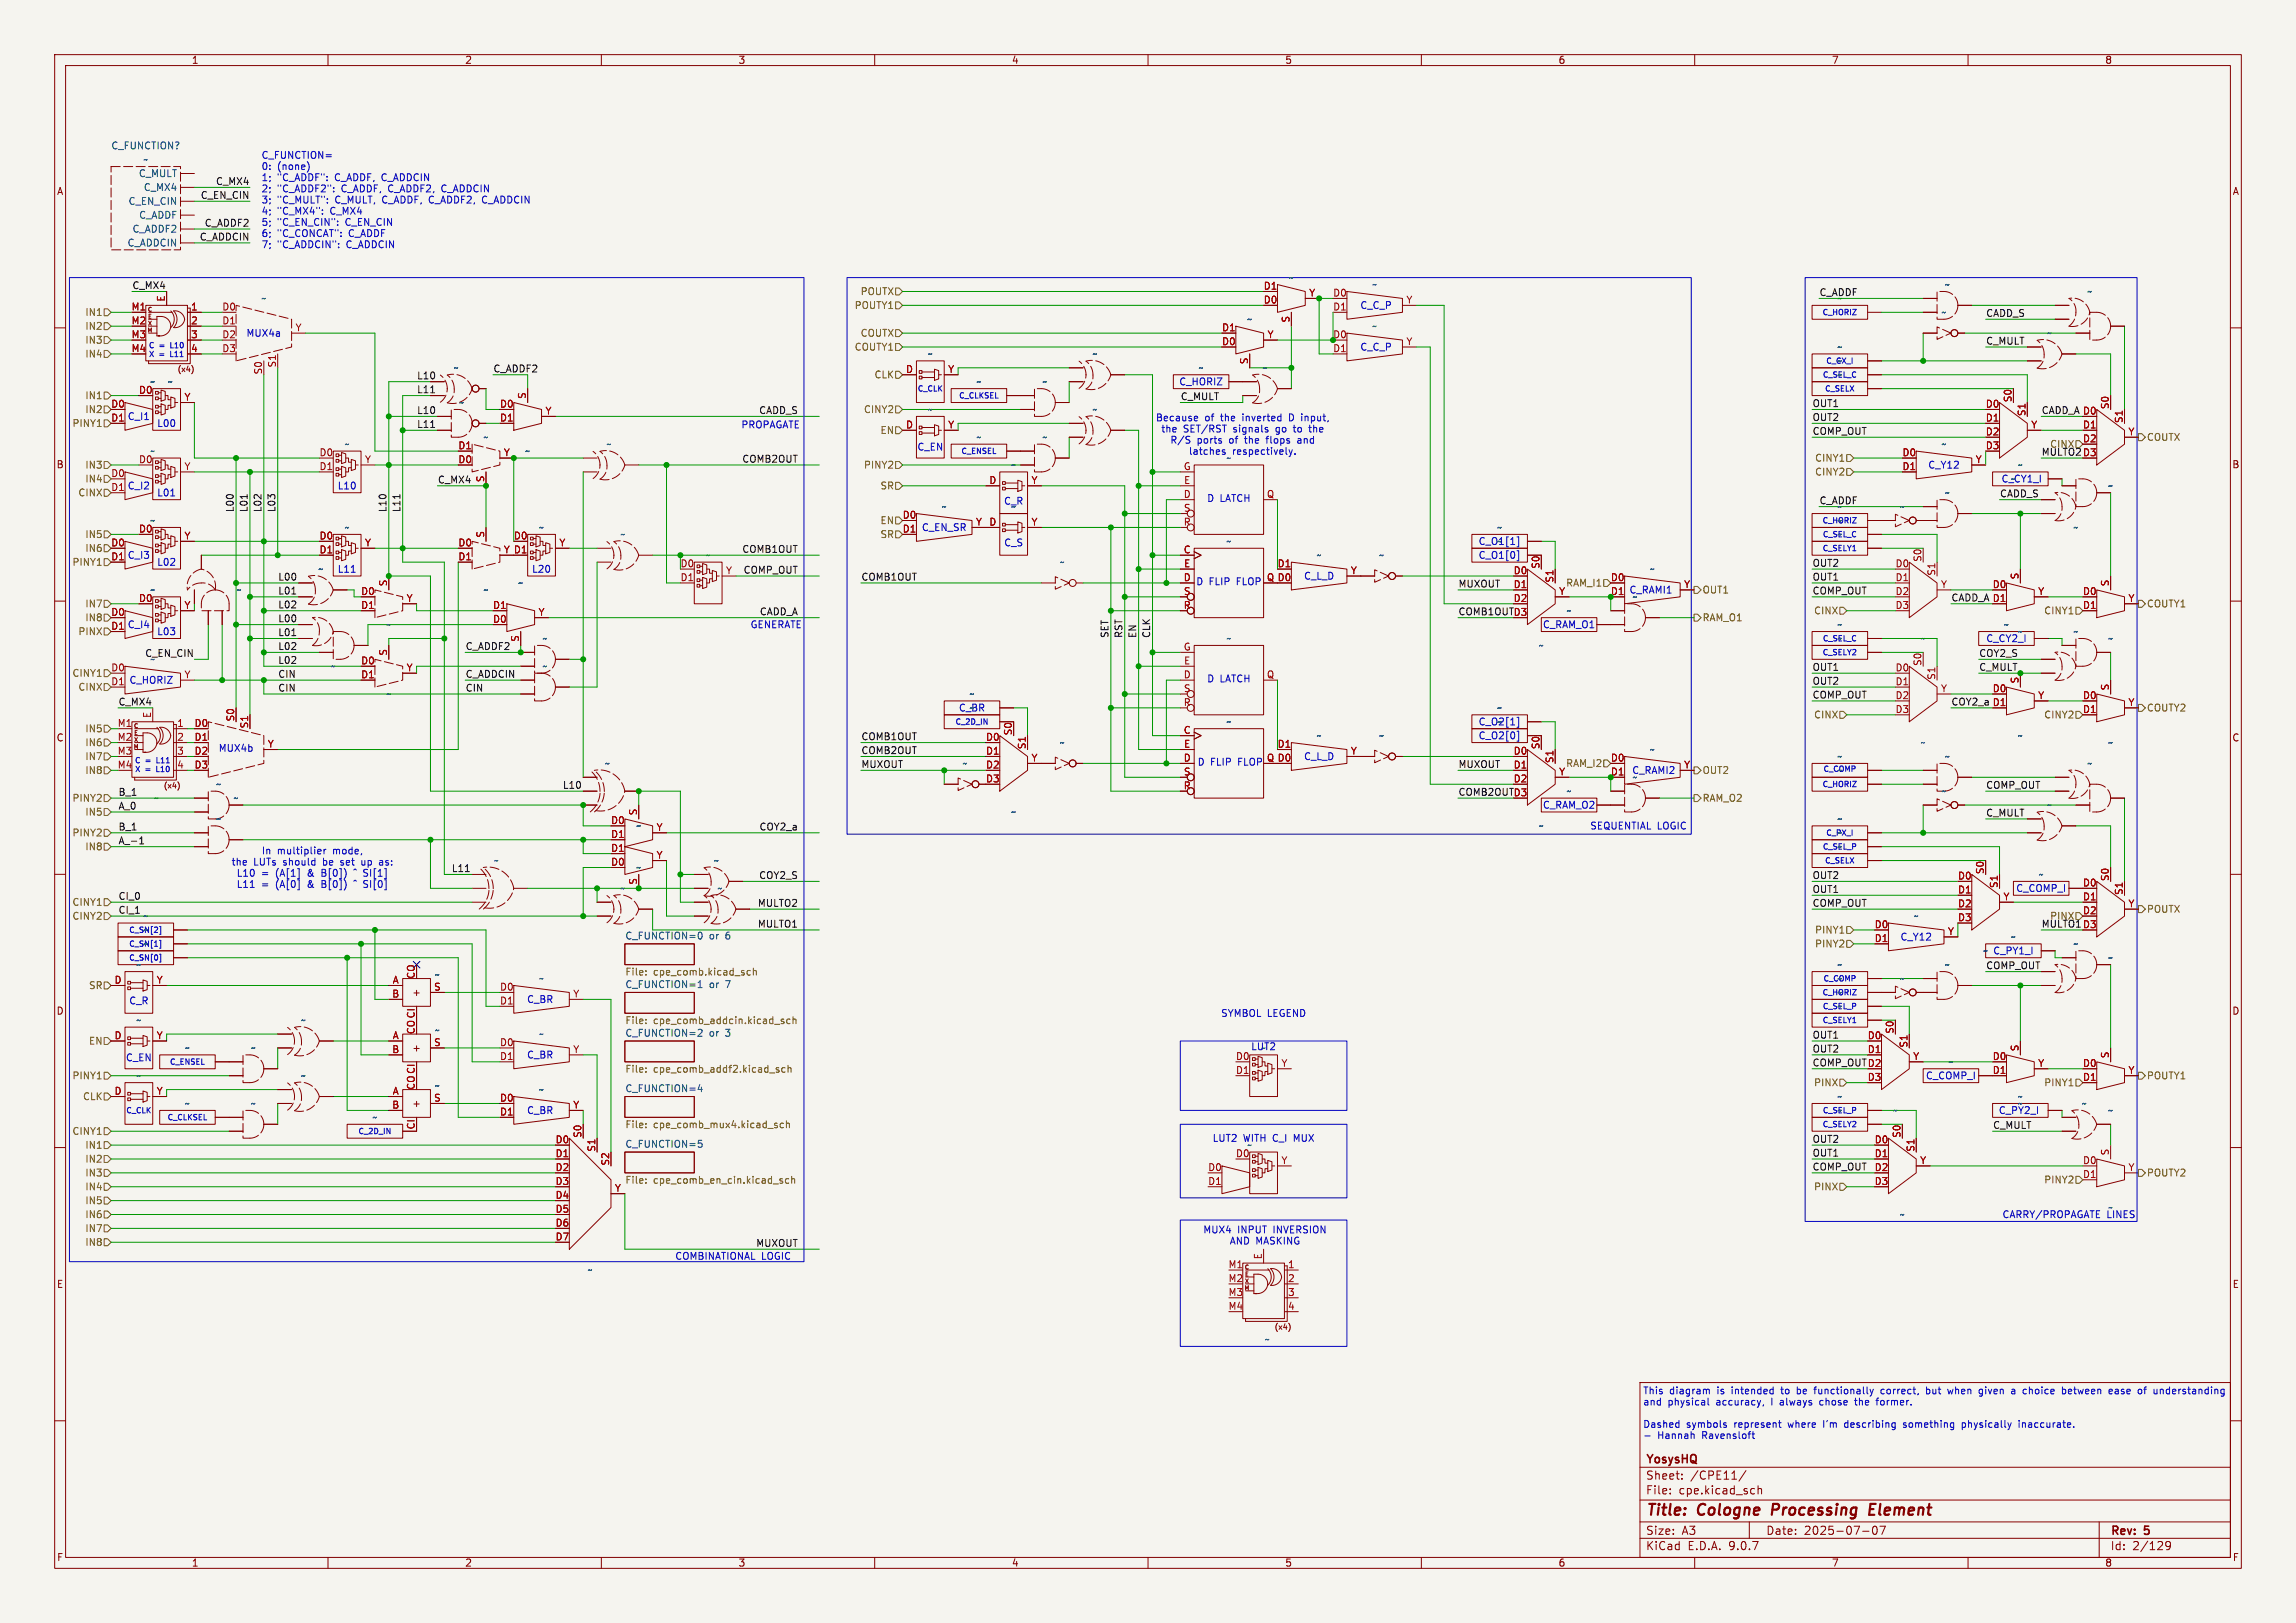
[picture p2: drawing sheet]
<svg xmlns="http://www.w3.org/2000/svg" width="420mm" height="297mm" viewBox="0 0 420 297" stroke-linecap="round" stroke-linejoin="round" font-family="sans-serif">
<defs><g id="words">
<g font-size="2.8" fill="#840000">
<text x="301" y="277.9">Title:</text>
<text x="310.6" y="277.9">Cologne</text>
<text x="325" y="277.9">Processing</text>
<text x="343.6" y="277.9">Element</text>
</g>
<g font-size="2.1" fill="#840000">
<text x="301" y="268.2">YosysHQ</text>
<text x="301" y="273.7">File:</text>
<text x="301" y="271">Sheet:</text>
<text x="307.1" y="273.7">cpe.kicad_sch</text>
<text x="309.2" y="271">/CPE11/</text>
<text x="301" y="281.1">Size:</text>
<text x="307.6" y="281.1">A3</text>
<text x="323" y="281.1">Date:</text>
<text x="330" y="281.1">2025-07-07</text>
<text x="386" y="281.3">Rev:</text>
<text x="392.4" y="281.3">5</text>
<text x="301" y="283.9">KiCad</text>
<text x="308.7" y="283.9">E.D.A.</text>
<text x="316.3" y="283.9">9.0.7</text>
<text x="386" y="283.9">Id:</text>
<text x="390.1" y="283.9">2/129</text>
</g>
<g font-size="1.8" fill="#840000">
<text x="35" y="11.9">1</text>
<text x="85" y="11.9">2</text>
<text x="135" y="11.9">3</text>
<text x="185" y="11.9">4</text>
<text x="235" y="11.9">5</text>
<text x="285" y="11.9">6</text>
<text x="335" y="11.9">7</text>
<text x="385" y="11.9">8</text>
<text x="10.3" y="35.9">A</text>
<text x="408.3" y="35.9">A</text>
<text x="10.3" y="85.9">B</text>
<text x="408.2" y="85.9">B</text>
<text x="10.3" y="135.9">C</text>
<text x="408.2" y="135.9">C</text>
<text x="10.3" y="185.9">D</text>
<text x="75.3" y="182.5">+</text>
<text x="408.2" y="185.9">D</text>
<text x="75.3" y="192.6">+</text>
<text x="75.3" y="202.8">+</text>
<text x="10.3" y="235.9">E</text>
<text x="408.3" y="235.9">E</text>
<text x="10.3" y="285.9">F</text>
<text x="35" y="286.9">1</text>
<text x="85" y="286.9">2</text>
<text x="135" y="286.9">3</text>
<text x="185" y="286.9">4</text>
<text x="235" y="286.9">5</text>
<text x="285" y="286.9">6</text>
<text x="335" y="286.9">7</text>
<text x="385" y="286.9">8</text>
<text x="408.3" y="285.9">F</text>
</g>
<g font-size="1.8" fill="#006464">
<text x="20.3" y="27.5">C_FUNCTION?</text>
<text x="25.3" y="32.6">C_MULT</text>
<text x="26.1" y="30.1">~</text>
<text x="26.2" y="35.2">C_MX4</text>
<text x="23.4" y="37.7">C_EN_CIN</text>
<text x="25.4" y="40.2">C_ADDF</text>
<text x="23.2" y="45.3">C_ADDCIN</text>
<text x="24.1" y="42.8">C_ADDF2</text>
<text x="235.7" y="51.7">~</text>
<text x="250.9" y="52.9">~</text>
<text x="355.7" y="52.9">~</text>
<text x="47.7" y="55.5">~</text>
<text x="228" y="59.3">~</text>
<text x="336" y="55.5">~</text>
<text x="355" y="58">~</text>
<text x="381.7" y="54.2">~</text>
<text x="169.6" y="65.6">~</text>
<text x="199.7" y="65.6">~</text>
<text x="250.9" y="60.6">~</text>
<text x="336" y="64.4">~</text>
<text x="374.4" y="61.8">~</text>
<text x="30.6" y="70.7">~</text>
<text x="82.9" y="68.2">~</text>
<text x="178.5" y="70.7">~</text>
<text x="190.6" y="70.7">~</text>
<text x="219.2" y="68.2">~</text>
<text x="230.9" y="68.2">~</text>
<text x="336" y="66.9">~</text>
<text x="336" y="69.4">~</text>
<text x="83.9" y="74.5">~</text>
<text x="169.6" y="75.8">~</text>
<text x="199.7" y="75.8">~</text>
<text x="27.4" y="83.4">~</text>
<text x="62.9" y="82.1">~</text>
<text x="88.3" y="80.9">~</text>
<text x="96" y="83.4">~</text>
<text x="110.8" y="82.1">~</text>
<text x="178.5" y="80.9">~</text>
<text x="190.6" y="80.9">~</text>
<text x="355" y="82.1">~</text>
<text x="184.9" y="86">~</text>
<text x="224.2" y="84.7">~</text>
<text x="367.7" y="88.5">~</text>
<text x="369" y="86">~</text>
<text x="385.5" y="89.8">~</text>
<text x="172.2" y="93.6">~</text>
<text x="184.9" y="93.6">~</text>
<text x="336" y="93.6">~</text>
<text x="347.4" y="93.6">~</text>
<text x="355.7" y="91">~</text>
<text x="62.9" y="97.4">~</text>
<text x="98.5" y="97.4">~</text>
<text x="113.4" y="98.7">~</text>
<text x="224.2" y="99.9">~</text>
<text x="273.8" y="99.9">~</text>
<text x="273.8" y="97.4">~</text>
<text x="336" y="96.1">~</text>
<text x="336" y="98.7">~</text>
<text x="379.2" y="97.4">~</text>
<text x="58.1" y="105">~</text>
<text x="94.7" y="107.5">~</text>
<text x="129" y="102.5">~</text>
<text x="193.8" y="103.7">~</text>
<text x="240.7" y="102.5">~</text>
<text x="252.2" y="102.5">~</text>
<text x="301.7" y="105">~</text>
<text x="43.2" y="108.8">~</text>
<text x="88.3" y="108.8">~</text>
<text x="286.5" y="112.6">~</text>
<text x="298.5" y="110.1">~</text>
<text x="70.6" y="115.2">~</text>
<text x="99.1" y="117.7">~</text>
<text x="224.2" y="117.7">~</text>
<text x="281.4" y="119">~</text>
<text x="336" y="115.2">~</text>
<text x="336" y="117.7">~</text>
<text x="351.2" y="117.7">~</text>
<text x="366.5" y="115.2">~</text>
<text x="369" y="116.4">~</text>
<text x="379.2" y="116.4">~</text>
<text x="385.5" y="117.7">~</text>
<text x="27.4" y="121.5">~</text>
<text x="60.4" y="122.8">~</text>
<text x="99.1" y="122.8">~</text>
<text x="70.6" y="127.9">~</text>
<text x="177.2" y="130.4">~</text>
<text x="177.2" y="127.9">~</text>
<text x="273.8" y="130.4">~</text>
<text x="193.8" y="136.8">~</text>
<text x="224.2" y="132.9">~</text>
<text x="240.7" y="135.5">~</text>
<text x="252.2" y="135.5">~</text>
<text x="273.8" y="132.9">~</text>
<text x="351.2" y="136.8">~</text>
<text x="369" y="135.5">~</text>
<text x="385.5" y="136.8">~</text>
<text x="110.6" y="140.6">~</text>
<text x="176" y="140.6">~</text>
<text x="298.5" y="143.1">~</text>
<text x="301.7" y="138">~</text>
<text x="336" y="139.3">~</text>
<text x="336" y="141.8">~</text>
<text x="355.7" y="139.3">~</text>
<text x="381.7" y="140.6">~</text>
<text x="28.1" y="146.9">~</text>
<text x="39.4" y="144.4">~</text>
<text x="42.6" y="146.9">~</text>
<text x="184.9" y="149.5">~</text>
<text x="286.5" y="145.6">~</text>
<text x="355" y="145.6">~</text>
<text x="374.4" y="148.2">~</text>
<text x="39.4" y="150.7">~</text>
<text x="116.3" y="152">~</text>
<text x="281.4" y="152">~</text>
<text x="336" y="150.7">~</text>
<text x="336" y="153.3">~</text>
<text x="336" y="155.8">~</text>
<text x="90.2" y="158.3">~</text>
<text x="116.3" y="159.6">~</text>
<text x="130.5" y="158.3">~</text>
<text x="372.8" y="160.9">~</text>
<text x="113.4" y="163.4">~</text>
<text x="131.2" y="163.4">~</text>
<text x="26.1" y="173.6">~</text>
<text x="26.1" y="171">~</text>
<text x="114.3" y="172">C_FUNCTION=0</text>
<text x="129.7" y="172">or</text>
<text x="132.8" y="172">6</text>
<text x="367.7" y="172.3">~</text>
<text x="379.2" y="173.6">~</text>
<text x="24.8" y="177.4">~</text>
<text x="79.5" y="179.2">~</text>
<text x="98.5" y="179.9">~</text>
<text x="336" y="177.4">~</text>
<text x="336" y="179.9">~</text>
<text x="347.4" y="179.9">~</text>
<text x="355.7" y="177.4">~</text>
<text x="362.7" y="174.9">~</text>
<text x="385.5" y="176.1">~</text>
<text x="114.3" y="180.9">C_FUNCTION=1</text>
<text x="129.7" y="180.9">or</text>
<text x="132.8" y="180.9">7</text>
<text x="336" y="185">~</text>
<text x="336" y="182.5">~</text>
<text x="24.8" y="187.6">~</text>
<text x="55" y="187.6">~</text>
<text x="79.5" y="189.4">~</text>
<text x="114.3" y="187.7">File:</text>
<text x="114.3" y="189.8">C_FUNCTION=2</text>
<text x="119.5" y="187.7">cpe_comb_addcin.kicad_sch</text>
<text x="129.7" y="189.8">or</text>
<text x="132.8" y="189.8">3</text>
<text x="24.8" y="197.7">~</text>
<text x="33.7" y="192.6">~</text>
<text x="45.8" y="192.6">~</text>
<text x="55" y="197.7">~</text>
<text x="356.3" y="195.2">~</text>
<text x="33.7" y="202.8">~</text>
<text x="45.8" y="202.8">~</text>
<text x="79.5" y="199.5">~</text>
<text x="98.5" y="200.3">~</text>
<text x="114.3" y="199.9">C_FUNCTION=4</text>
<text x="336" y="201.5">~</text>
<text x="369" y="202.8">~</text>
<text x="369" y="201.5">~</text>
<text x="380.7" y="202.8">~</text>
<text x="68" y="205.3">~</text>
<text x="336" y="204.1">~</text>
<text x="346.2" y="204.1">~</text>
<text x="385.5" y="204.1">~</text>
<text x="114.3" y="210.1">C_FUNCTION=5</text>
<text x="228" y="210.4">~</text>
<text x="385.5" y="221.8">~</text>
<text x="347.4" y="223.1">~</text>
<text x="231.3" y="246">~</text>
</g>
<g font-size="1.8" fill="#0000c2">
<text x="47.8" y="29.3">C_FUNCTION=</text>
<text x="47.8" y="31.3">0:</text>
<text x="47.8" y="33.4">1;</text>
<text x="47.8" y="35.4">2;</text>
<text x="50.7" y="31.3">(none)</text>
<text x="50.7" y="33.4">&quot;C_ADDF&quot;:</text>
<text x="50.7" y="35.4">&quot;C_ADDF2&quot;:</text>
<text x="61.4" y="33.4">C_ADDF, C_ADDCIN</text>
<text x="62.6" y="35.4">C_ADDF, C_ADDF2,</text>
<text x="81.3" y="35.4">C_ADDCIN</text>
<text x="47.8" y="37.4">3;</text>
<text x="47.8" y="39.5">4;</text>
<text x="47.8" y="41.5">5;</text>
<text x="50.7" y="37.4">&quot;C_MULT&quot;:</text>
<text x="50.7" y="39.5">&quot;C_MX4&quot;:</text>
<text x="50.7" y="41.5">&quot;C_EN_CIN&quot;:</text>
<text x="60.6" y="39.5">C_MX4</text>
<text x="61.5" y="37.4">C_MULT, C_ADDF, C_ADDF2,</text>
<text x="63.3" y="41.5">C_EN_CIN</text>
<text x="88.9" y="37.4">C_ADDCIN</text>
<text x="47.8" y="43.6">6;</text>
<text x="47.8" y="45.6">7;</text>
<text x="50.7" y="43.6">&quot;C_CONCAT&quot;:</text>
<text x="50.7" y="45.6">&quot;C_ADDCIN&quot;:</text>
<text x="63.5" y="45.6">C_ADDCIN</text>
<text x="63.9" y="43.6">C_ADDF</text>
<text x="248.7" y="56.7">C_C_P</text>
<text x="45" y="61.8">MUX4a</text>
<text x="248.7" y="64.4">C_C_P</text>
<text x="215.6" y="70.7">C_HORIZ</text>
<text x="23.3" y="77.1">C_I1</text>
<text x="211.4" y="77.3">Because</text>
<text x="220.4" y="77.3">of</text>
<text x="223.4" y="77.3">the</text>
<text x="227.6" y="77.3">inverted</text>
<text x="236.3" y="77.3">D input,</text>
<text x="28.7" y="78.3">L00</text>
<text x="135.5" y="78.6">PROPAGATE</text>
<text x="167.7" y="82.7">C_EN</text>
<text x="212.3" y="79.3">the</text>
<text x="214" y="81.4">R/S</text>
<text x="216.5" y="79.3">SET/RST</text>
<text x="217.4" y="83.4">latches</text>
<text x="219" y="81.4">ports</text>
<text x="225" y="81.4">of</text>
<text x="225.4" y="83.4">respectively.</text>
<text x="225.7" y="79.3">signals</text>
<text x="228" y="81.4">the</text>
<text x="232.2" y="81.4">flops</text>
<text x="233.7" y="79.3">go</text>
<text x="237.1" y="79.3">to</text>
<text x="238" y="81.4">and</text>
<text x="240.2" y="79.3">the</text>
<text x="23.3" y="89.8">C_I2</text>
<text x="61.7" y="89.8">L10</text>
<text x="352.6" y="86">C_Y12</text>
<text x="366" y="88.5">C_CY1_I</text>
<text x="28.7" y="91">L01</text>
<text x="183.6" y="92.6">C_R</text>
<text x="220.7" y="92.1">D LATCH</text>
<text x="168.5" y="97.4">C_EN_SR</text>
<text x="183.6" y="100.2">C_S</text>
<text x="270.4" y="99.9">C_O1[1]</text>
<text x="23.3" y="102.5">C_I3</text>
<text x="28.7" y="103.7">L02</text>
<text x="61.7" y="105">L11</text>
<text x="97.2" y="105">L20</text>
<text x="218.7" y="107.3">D FLIP</text>
<text x="226.3" y="107.3">FLOP</text>
<text x="238.4" y="106.3">C_L_D</text>
<text x="270.4" y="102.5">C_O1[0]</text>
<text x="298" y="108.8">C_RAMI1</text>
<text x="23.3" y="115.2">C_I4</text>
<text x="28.7" y="116.4">L03</text>
<text x="137.2" y="115.2">GENERATE</text>
<text x="282.1" y="115.2">C_RAM_O1</text>
<text x="363.2" y="117.7">C_CY2_I</text>
<text x="23.6" y="125.3">C_HORIZ</text>
<text x="220.7" y="125.1">D LATCH</text>
<text x="175.3" y="130.4">C_BR</text>
<text x="39.9" y="137.8">MUX4b</text>
<text x="270.4" y="135.5">C_O2[0]</text>
<text x="270.4" y="132.9">C_O2[1]</text>
<text x="219" y="140.3">D FLIP</text>
<text x="226.6" y="140.3">FLOP</text>
<text x="238.4" y="139.3">C_L_D</text>
<text x="298.5" y="141.8">C_RAMI2</text>
<text x="282.1" y="148.2">C_RAM_O2</text>
<text x="290.8" y="152">SEQUENTIAL LOGIC</text>
<text x="42.3" y="158.6">the</text>
<text x="43.2" y="160.6">L10</text>
<text x="46.4" y="158.6">LUTs</text>
<text x="47.8" y="156.6">In</text>
<text x="47.8" y="160.6">=</text>
<text x="50.6" y="160.6">(A[1]</text>
<text x="50.7" y="156.6">multiplier</text>
<text x="51.9" y="158.6">should</text>
<text x="56.6" y="160.6">&amp;</text>
<text x="59.3" y="160.6">B[0])</text>
<text x="59.4" y="158.6">be</text>
<text x="61" y="156.6">mode,</text>
<text x="62.8" y="158.6">set</text>
<text x="65.5" y="160.6">^ SI[1]</text>
<text x="66.8" y="158.6">up</text>
<text x="70.3" y="158.6">as:</text>
<text x="43.2" y="162.7">L11</text>
<text x="47.8" y="162.7">=</text>
<text x="50.6" y="162.7">(A[0]</text>
<text x="56.6" y="162.7">&amp;</text>
<text x="59.3" y="162.7">B[0])</text>
<text x="65.5" y="162.7">^ SI[0]</text>
<text x="368.7" y="163.4">C_COMP_I</text>
<text x="347.5" y="172.3">C_Y12</text>
<text x="364.5" y="174.9">C_PY1_I</text>
<text x="23.5" y="184">C_R</text>
<text x="96.3" y="183.7">C_BR</text>
<text x="223.3" y="186.3">SYMBOL LEGEND</text>
<text x="22.9" y="194.4">C_EN</text>
<text x="96.3" y="193.9">C_BR</text>
<text x="228.8" y="192.4">LUT2</text>
<text x="230.6" y="192.6">~</text>
<text x="352.2" y="197.7">C_COMP_I</text>
<text x="96.3" y="204.1">C_BR</text>
<text x="221.7" y="209.1">LUT2</text>
<text x="227.4" y="209.1">WITH C_I</text>
<text x="237" y="209.1">MUX</text>
<text x="365.5" y="204.1">C_PY2_I</text>
<text x="220" y="225.9">MUX4</text>
<text x="224.9" y="227.9">AND MASKING</text>
<text x="226.4" y="225.9">INPUT</text>
<text x="233.1" y="225.9">INVERSION</text>
<text x="366.2" y="223.1">CARRY/PROPAGATE</text>
<text x="385.4" y="223.1">LINES</text>
<text x="123.4" y="230.7">COMBINATIONAL LOGIC</text>
<text x="300.5" y="255.5">This</text>
<text x="300.5" y="257.5">and</text>
<text x="305.1" y="257.5">physical</text>
<text x="305.4" y="255.5">diagram</text>
<text x="314.1" y="257.5">accuracy,</text>
<text x="314.3" y="255.5">is</text>
<text x="317.1" y="255.5">intended</text>
<text x="324.3" y="257.5">I</text>
<text x="326.1" y="257.5">always</text>
<text x="326.3" y="255.5">to</text>
<text x="329.4" y="255.5">be</text>
<text x="332.8" y="255.5">functionally</text>
<text x="333.5" y="257.5">chose</text>
<text x="340.2" y="257.5">the</text>
<text x="344.4" y="257.5">former.</text>
<text x="345.1" y="255.5">correct,</text>
<text x="353.6" y="255.5">but</text>
<text x="357.8" y="255.5">when</text>
<text x="363.7" y="255.5">given</text>
<text x="369.8" y="255.5">a</text>
<text x="372.2" y="255.5">choice</text>
<text x="379.5" y="255.5">between</text>
<text x="388.3" y="255.5">ease</text>
<text x="393.8" y="255.5">of</text>
<text x="396.9" y="255.5">understanding</text>
<text x="300.5" y="261.6">Dashed</text>
<text x="303.2" y="263.7">Hannah</text>
<text x="308.5" y="261.6">symbols</text>
<text x="311.5" y="263.7">Ravensloft</text>
<text x="317.3" y="261.6">represent</text>
<text x="327.4" y="261.6">where</text>
<text x="334" y="261.6">I'm</text>
<text x="338.1" y="261.6">describing</text>
<text x="349.1" y="261.6">something</text>
<text x="360" y="261.6">physically</text>
<text x="370.6" y="261.6">inaccurate.</text>
</g>
<g font-size="1.8" fill="#0f0f0f">
<text x="39.4" y="33.9">C_MX4</text>
<text x="36.6" y="36.5">C_EN_CIN</text>
<text x="37.4" y="41.6">C_ADDF2</text>
<text x="36.4" y="44.1">C_ADDCIN</text>
<text x="24.1" y="53">C_MX4</text>
<text x="332.7" y="54.3">C_ADDF</text>
<text x="363.2" y="58.1">CADD_S</text>
<text x="363.2" y="63.2">C_MULT</text>
<text x="76.2" y="69.5">L10</text>
<text x="90.2" y="68.2">C_ADDF2</text>
<text x="76.2" y="72">L11</text>
<text x="76.2" y="75.9">L10</text>
<text x="138.8" y="75.9">CADD_S</text>
<text x="215.9" y="73.3">C_MULT</text>
<text x="331.5" y="74.6">OUT1</text>
<text x="331.5" y="77.1">OUT2</text>
<text x="373.4" y="75.9">CADD_A D0</text>
<text x="76.2" y="78.4">L11</text>
<text x="331.5" y="79.7">COMP_OUT</text>
<text x="373.4" y="83.5">MULTO2 D3</text>
<text x="374.9" y="82.1">CINX</text>
<text x="80" y="88.6">C_MX4</text>
<text x="135.7" y="84.7">COMB2OUT</text>
<text x="42.8" y="93.8" transform="rotate(-90 42.8 93.8)">L00</text>
<text x="45.4" y="93.8" transform="rotate(-90 45.4 93.8)">L01</text>
<text x="47.9" y="93.8" transform="rotate(-90 47.9 93.8)">L02</text>
<text x="50.5" y="93.8" transform="rotate(-90 50.5 93.8)">L03</text>
<text x="70.8" y="93.8" transform="rotate(-90 70.8 93.8)">L10</text>
<text x="73.3" y="93.8" transform="rotate(-90 73.3 93.8)">L11</text>
<text x="332.7" y="92.4">C_ADDF</text>
<text x="365.8" y="91.1">CADD_S</text>
<text x="135.7" y="101.3">COMB1OUT</text>
<text x="50.8" y="106.3">L00</text>
<text x="135.9" y="105.1">COMP_OUT</text>
<text x="157.5" y="106.3">COMB1OUT</text>
<text x="266.7" y="107.6">MUXOUT</text>
<text x="331.5" y="103.8">OUT2</text>
<text x="331.5" y="106.3">OUT1</text>
<text x="50.8" y="114">L00</text>
<text x="50.8" y="111.4">L02</text>
<text x="50.8" y="108.9">L01</text>
<text x="138.9" y="112.7">CADD_A</text>
<text x="266.7" y="112.7">COMB1OUTD3</text>
<text x="331.5" y="108.9">COMP_OUT</text>
<text x="356.9" y="110.1">CADD_A D1</text>
<text x="50.8" y="116.5">L01</text>
<text x="50.8" y="119">L02</text>
<text x="85.1" y="119">C_ADDF2</text>
<text x="202.9" y="116.8" transform="rotate(-90 202.9 116.8)">SET</text>
<text x="205.4" y="116.8" transform="rotate(-90 205.4 116.8)">RST</text>
<text x="207.9" y="116.8" transform="rotate(-90 207.9 116.8)">EN</text>
<text x="210.5" y="116.8" transform="rotate(-90 210.5 116.8)">CLK</text>
<text x="26.5" y="120.3">C_EN_CIN</text>
<text x="50.8" y="124.1">CIN</text>
<text x="50.8" y="121.6">L02</text>
<text x="85.1" y="124.1">C_ADDCIN</text>
<text x="331.5" y="122.8">OUT1</text>
<text x="331.5" y="125.4">OUT2</text>
<text x="361.9" y="120.3">COY2_S</text>
<text x="361.9" y="122.8">C_MULT</text>
<text x="21.6" y="129.2">C_MX4</text>
<text x="50.8" y="126.7">CIN</text>
<text x="85.1" y="126.7">CIN</text>
<text x="331.5" y="127.9">COMP_OUT</text>
<text x="356.9" y="129.2">COY2_a D1</text>
<text x="157.5" y="135.5">COMB1OUT</text>
<text x="157.5" y="140.6">MUXOUT</text>
<text x="157.5" y="138.1">COMB2OUT</text>
<text x="266.7" y="140.6">MUXOUT</text>
<text x="21.6" y="148.2">A_0</text>
<text x="21.6" y="145.7">B_1</text>
<text x="102.9" y="144.4">L10</text>
<text x="266.7" y="145.7">COMB2OUTD3</text>
<text x="363.2" y="149.5">C_MULT</text>
<text x="363.2" y="144.4">COMP_OUT</text>
<text x="21.6" y="154.6">A_-1</text>
<text x="21.6" y="152.1">B_1</text>
<text x="138.8" y="152.1">COY2_a</text>
<text x="82.5" y="159.7">L11</text>
<text x="138.8" y="160.9">COY2_S</text>
<text x="331.5" y="160.9">OUT2</text>
<text x="21.6" y="167.3">CI_1</text>
<text x="21.6" y="164.8">CI_0</text>
<text x="138.5" y="166">MULTO2</text>
<text x="331.5" y="166">COMP_OUT</text>
<text x="331.5" y="163.5">OUT1</text>
<text x="138.5" y="169.8">MULTO1</text>
<text x="373.4" y="169.8">MULTO1 D3</text>
<text x="374.9" y="168.5">PINX</text>
<text x="363.2" y="177.5">COMP_OUT</text>
<text x="331.5" y="190.2">OUT1</text>
<text x="331.5" y="195.2">COMP_OUTD2</text>
<text x="331.5" y="192.7">OUT2</text>
<text x="331.5" y="209.2">OUT2</text>
<text x="364.5" y="206.7">C_MULT</text>
<text x="331.5" y="214.3">COMP_OUT</text>
<text x="331.5" y="211.7">OUT1</text>
<text x="138.2" y="228.3">MUXOUT</text>
</g>
<g font-size="1.8" fill="#a90000">
<text x="231.1" y="53.1">D1</text>
<text x="24" y="56.9">M1</text>
<text x="24" y="59.4">M2</text>
<text x="30.2" y="55.3" transform="rotate(-90 30.2 55.3)">E</text>
<text x="34.9" y="56.9">1</text>
<text x="34.9" y="59.4">2</text>
<text x="40.6" y="56.9">D0</text>
<text x="40.6" y="59.4">D1</text>
<text x="231.1" y="55.6">D0</text>
<text x="236" y="59.1" transform="rotate(-90 236 59.1)">S</text>
<text x="239.4" y="54.4">Y</text>
<text x="243.8" y="54.4">D0</text>
<text x="243.8" y="56.9">D1</text>
<text x="257.2" y="55.6">Y</text>
<text x="24" y="62">M3</text>
<text x="24" y="64.5">M4</text>
<text x="34.9" y="62">3</text>
<text x="34.9" y="64.5">4</text>
<text x="40.6" y="62">D2</text>
<text x="40.6" y="64.5">D3</text>
<text x="54" y="60.7">Y</text>
<text x="223.4" y="63.2">D0</text>
<text x="223.4" y="60.7">D1</text>
<text x="231.8" y="62">Y</text>
<text x="243.8" y="62">D0</text>
<text x="243.8" y="64.5">D1</text>
<text x="257.2" y="63.2">Y</text>
<text x="27.4" y="70.7">~</text>
<text x="48" y="68.6" transform="rotate(-90 48 68.6)">S0</text>
<text x="50.5" y="67.4" transform="rotate(-90 50.5 67.4)">S1</text>
<text x="165.6" y="68.3">D</text>
<text x="173.3" y="68.3">Y</text>
<text x="228.3" y="66.7" transform="rotate(-90 228.3 66.7)">S</text>
<text x="20.2" y="74.7">D0</text>
<text x="20.2" y="77.2">D1</text>
<text x="25.3" y="72.1">D0</text>
<text x="33.6" y="73.4">Y</text>
<text x="91.4" y="74.7">D0</text>
<text x="91.4" y="77.2">D1</text>
<text x="96.3" y="73.1" transform="rotate(-90 96.3 73.1)">S</text>
<text x="99.7" y="75.9">Y</text>
<text x="363.1" y="74.7">D0</text>
<text x="363.1" y="77.2">D1</text>
<text x="368" y="73.7" transform="rotate(-90 368 73.7)">S0</text>
<text x="370.6" y="76.2" transform="rotate(-90 370.6 76.2)">S1</text>
<text x="380.9" y="75.9">D0</text>
<text x="385.8" y="75" transform="rotate(-90 385.8 75)">S0</text>
<text x="388.4" y="77.5" transform="rotate(-90 388.4 77.5)">S1</text>
<text x="58.3" y="83.6">D0</text>
<text x="83.7" y="82.3">D1</text>
<text x="92.1" y="83.6">Y</text>
<text x="165.6" y="78.5">D</text>
<text x="173.3" y="78.5">Y</text>
<text x="347.9" y="83.6">D0</text>
<text x="363.1" y="79.8">D2</text>
<text x="363.1" y="82.3">D3</text>
<text x="371.5" y="78.5">Y</text>
<text x="380.9" y="78.5">D1</text>
<text x="380.9" y="81">D2</text>
<text x="380.9" y="83.6">D3</text>
<text x="389.2" y="79.8">Y</text>
<text x="20.2" y="87.4">D0</text>
<text x="20.2" y="89.9">D1</text>
<text x="25.3" y="84.8">D0</text>
<text x="33.6" y="86.1">Y</text>
<text x="58.3" y="86.1">D1</text>
<text x="66.7" y="84.8">Y</text>
<text x="83.7" y="84.8">D0</text>
<text x="88.6" y="88.3" transform="rotate(-90 88.6 88.3)">S</text>
<text x="180.9" y="88.6">D</text>
<text x="188.6" y="88.6">Y</text>
<text x="216.4" y="86.1">G</text>
<text x="216.5" y="88.6">E</text>
<text x="347.9" y="86.1">D1</text>
<text x="361.3" y="84.8">Y</text>
<text x="165" y="95">D0</text>
<text x="216.4" y="91.2">D</text>
<text x="216.5" y="93.7">S</text>
<text x="231.6" y="91.2">Q</text>
<text x="20.2" y="100.1">D0</text>
<text x="25.3" y="97.5">D0</text>
<text x="27.4" y="96.1">~</text>
<text x="33.6" y="98.8">Y</text>
<text x="58.3" y="98.8">D0</text>
<text x="58.3" y="101.3">D1</text>
<text x="66.7" y="100.1">Y</text>
<text x="83.7" y="100.1">D0</text>
<text x="88.6" y="98.5" transform="rotate(-90 88.6 98.5)">S</text>
<text x="92.1" y="101.3">Y D1</text>
<text x="93.9" y="98.8">D0</text>
<text x="102.2" y="100.1">Y</text>
<text x="165" y="97.5">D1</text>
<text x="178.4" y="96.3">Y</text>
<text x="180.9" y="96.3">D</text>
<text x="188.6" y="96.3">Y</text>
<text x="216.4" y="101.3">C</text>
<text x="216.4" y="96.3">R</text>
<text x="20.2" y="102.6">D1</text>
<text x="70.9" y="107.4" transform="rotate(-90 70.9 107.4)">S</text>
<text x="83.7" y="102.6">D1</text>
<text x="124.4" y="103.9">D0</text>
<text x="124.4" y="106.4">D1</text>
<text x="132.7" y="105.2">Y</text>
<text x="216.4" y="106.4">D</text>
<text x="216.5" y="103.9">E</text>
<text x="231.6" y="106.4">Q D0</text>
<text x="233.6" y="103.9">D1</text>
<text x="247" y="105.2">Y</text>
<text x="276.8" y="105.2">D0</text>
<text x="276.8" y="107.7">D1</text>
<text x="281.7" y="104.2" transform="rotate(-90 281.7 104.2)">S0</text>
<text x="284.2" y="106.7" transform="rotate(-90 284.2 106.7)">S1</text>
<text x="294.6" y="106.4">D0</text>
<text x="308" y="107.7">Y</text>
<text x="346.6" y="103.9">D0</text>
<text x="346.6" y="106.4">D1</text>
<text x="351.5" y="102.9" transform="rotate(-90 351.5 102.9)">S0</text>
<text x="354.1" y="105.5" transform="rotate(-90 354.1 105.5)">S1</text>
<text x="355" y="107.7">Y</text>
<text x="364.4" y="107.7">D0</text>
<text x="369.3" y="106.1" transform="rotate(-90 369.3 106.1)">S</text>
<text x="385.8" y="107.4" transform="rotate(-90 385.8 107.4)">S</text>
<text x="20.2" y="112.8">D0</text>
<text x="25.3" y="110.2">D0</text>
<text x="27.4" y="108.8">~</text>
<text x="33.6" y="111.5">Y</text>
<text x="66" y="109">D0</text>
<text x="66" y="111.5">D1</text>
<text x="74.3" y="110.2">Y</text>
<text x="90.1" y="111.5">D1</text>
<text x="98.4" y="112.8">Y</text>
<text x="216.4" y="111.5">R</text>
<text x="216.5" y="109">S</text>
<text x="276.8" y="110.2">D2</text>
<text x="276.8" y="112.8">D3</text>
<text x="285.1" y="109">Y</text>
<text x="294.6" y="109">D1</text>
<text x="346.6" y="109">D2</text>
<text x="346.6" y="111.5">D3</text>
<text x="364.4" y="110.2">D1</text>
<text x="372.7" y="109">Y</text>
<text x="380.9" y="109">D0</text>
<text x="380.9" y="111.5">D1</text>
<text x="389.2" y="110.2">Y</text>
<text x="20.2" y="115.3">D1</text>
<text x="90.1" y="114">D0</text>
<text x="95" y="117.5" transform="rotate(-90 95 117.5)">S</text>
<text x="216.4" y="119.1">G</text>
<text x="20.2" y="122.9">D0</text>
<text x="20.2" y="125.5">D1</text>
<text x="33.6" y="124.2">Y</text>
<text x="66" y="121.7">D0</text>
<text x="66" y="124.2">D1</text>
<text x="70.9" y="120.1" transform="rotate(-90 70.9 120.1)">S</text>
<text x="74.3" y="122.9">Y</text>
<text x="216.4" y="124.2">D</text>
<text x="216.5" y="121.7">E</text>
<text x="231.6" y="124.2">Q</text>
<text x="346.6" y="122.9">D0</text>
<text x="346.6" y="125.5">D1</text>
<text x="351.5" y="122" transform="rotate(-90 351.5 122)">S0</text>
<text x="354.1" y="124.5" transform="rotate(-90 354.1 124.5)">S1</text>
<text x="369.3" y="125.2" transform="rotate(-90 369.3 125.2)">S</text>
<text x="27.7" y="131.5" transform="rotate(-90 27.7 131.5)">E</text>
<text x="216.4" y="129.3">R</text>
<text x="216.5" y="126.7">S</text>
<text x="346.6" y="128">D2</text>
<text x="346.6" y="130.6">D3</text>
<text x="355" y="126.7">Y</text>
<text x="364.4" y="126.7">D0</text>
<text x="364.4" y="129.3">D1</text>
<text x="372.7" y="128">Y</text>
<text x="380.9" y="128">D0</text>
<text x="380.9" y="130.6">D1</text>
<text x="385.8" y="126.4" transform="rotate(-90 385.8 126.4)">S</text>
<text x="389.2" y="129.3">Y</text>
<text x="21.4" y="133.1">M1</text>
<text x="21.4" y="135.6">M2</text>
<text x="32.3" y="133.1">1</text>
<text x="32.3" y="135.6">2</text>
<text x="35.5" y="133.1">D0</text>
<text x="35.5" y="135.6">D1</text>
<text x="42.9" y="132.1" transform="rotate(-90 42.9 132.1)">S0</text>
<text x="45.5" y="133.4" transform="rotate(-90 45.5 133.4)">S1</text>
<text x="48.9" y="136.9">Y</text>
<text x="180.3" y="135.6">D0</text>
<text x="185.2" y="134.7" transform="rotate(-90 185.2 134.7)">S0</text>
<text x="187.7" y="137.2" transform="rotate(-90 187.7 137.2)">S1</text>
<text x="216.4" y="134.4">C</text>
<text x="216.5" y="136.9">E</text>
<text x="233.6" y="136.9">D1</text>
<text x="281.7" y="137.2" transform="rotate(-90 281.7 137.2)">S0</text>
<text x="21.4" y="138.2">M3</text>
<text x="21.4" y="140.7">M4</text>
<text x="32.3" y="138.2">3</text>
<text x="32.3" y="140.7">4</text>
<text x="35.5" y="138.2">D2</text>
<text x="35.5" y="140.7">D3</text>
<text x="180.3" y="138.2">D1</text>
<text x="180.3" y="140.7">D2</text>
<text x="180.3" y="143.3">D3</text>
<text x="188.6" y="139.4">Y</text>
<text x="216.4" y="139.4">D</text>
<text x="216.5" y="142">S</text>
<text x="231.6" y="139.4">Q D0</text>
<text x="247" y="138.2">Y</text>
<text x="276.8" y="138.2">D0</text>
<text x="276.8" y="140.7">D1</text>
<text x="276.8" y="143.3">D2</text>
<text x="284.2" y="139.7" transform="rotate(-90 284.2 139.7)">S1</text>
<text x="285.1" y="142">Y</text>
<text x="294.6" y="139.4">D0</text>
<text x="294.6" y="142">D1</text>
<text x="308" y="140.7">Y</text>
<text x="116.6" y="149.3" transform="rotate(-90 116.6 149.3)">S</text>
<text x="216.4" y="144.5">R</text>
<text x="276.8" y="145.8">D3</text>
<text x="111.7" y="156">D1</text>
<text x="111.7" y="150.9">D0</text>
<text x="111.7" y="153.4">D1</text>
<text x="120" y="152.1">Y</text>
<text x="111.7" y="158.5">D0</text>
<text x="116.6" y="162" transform="rotate(-90 116.6 162)">S</text>
<text x="120" y="157.2">Y</text>
<text x="358.1" y="161">D0</text>
<text x="363" y="160.1" transform="rotate(-90 363 160.1)">S0</text>
<text x="385.8" y="161.3" transform="rotate(-90 385.8 161.3)">S0</text>
<text x="358.1" y="163.6">D1</text>
<text x="358.1" y="166.1">D2</text>
<text x="365.5" y="162.6" transform="rotate(-90 365.5 162.6)">S1</text>
<text x="366.4" y="164.8">Y</text>
<text x="380.9" y="162.3">D0</text>
<text x="380.9" y="164.8">D1</text>
<text x="380.9" y="167.4">D2</text>
<text x="388.4" y="163.9" transform="rotate(-90 388.4 163.9)">S1</text>
<text x="389.2" y="166.1">Y</text>
<text x="342.8" y="169.9">D0</text>
<text x="342.8" y="172.5">D1</text>
<text x="356.2" y="171.2">Y</text>
<text x="358.1" y="168.7">D3</text>
<text x="380.9" y="169.9">D3</text>
<text x="75.9" y="179.2" transform="rotate(-90 75.9 179.2)">CO</text>
<text x="20.9" y="180.1">D</text>
<text x="28.6" y="180.1">Y</text>
<text x="71.7" y="182.6">B</text>
<text x="71.7" y="180.1">A</text>
<text x="79.3" y="181.4">S</text>
<text x="91.4" y="181.4">D0</text>
<text x="91.4" y="183.9">D1</text>
<text x="104.8" y="182.6">Y</text>
<text x="20.9" y="190.2">D</text>
<text x="28.6" y="190.2">Y</text>
<text x="71.7" y="190.2">A</text>
<text x="75.9" y="189.4" transform="rotate(-90 75.9 189.4)">COCI</text>
<text x="79.3" y="191.5">S</text>
<text x="91.4" y="191.5">D0</text>
<text x="341.6" y="190.2">D0</text>
<text x="346.5" y="189.3" transform="rotate(-90 346.5 189.3)">S0</text>
<text x="349" y="191.8" transform="rotate(-90 349 191.8)">S1</text>
<text x="71.7" y="192.8">B</text>
<text x="91.4" y="194.1">D1</text>
<text x="104.8" y="192.8">Y</text>
<text x="226" y="194.1">D0</text>
<text x="226" y="196.6">D1</text>
<text x="234.3" y="195.3">Y</text>
<text x="341.6" y="192.8">D1</text>
<text x="341.6" y="197.9">D3</text>
<text x="341.6" y="195.3">D2</text>
<text x="349.9" y="194.1">Y</text>
<text x="364.4" y="194.1">D0</text>
<text x="364.4" y="196.6">D1</text>
<text x="369.3" y="192.5" transform="rotate(-90 369.3 192.5)">S</text>
<text x="372.7" y="195.3">Y</text>
<text x="380.9" y="195.3">D0</text>
<text x="380.9" y="197.9">D1</text>
<text x="385.8" y="193.7" transform="rotate(-90 385.8 193.7)">S</text>
<text x="389.2" y="196.6">Y</text>
<text x="20.9" y="200.4">D</text>
<text x="28.6" y="200.4">Y</text>
<text x="71.7" y="202.9">B</text>
<text x="71.7" y="200.4">A</text>
<text x="75.9" y="199.5" transform="rotate(-90 75.9 199.5)">COCI</text>
<text x="79.3" y="201.7">S</text>
<text x="91.4" y="201.7">D0</text>
<text x="104.8" y="202.9">Y</text>
<text x="75.9" y="206.8" transform="rotate(-90 75.9 206.8)">CI</text>
<text x="91.4" y="204.2">D1</text>
<text x="101.5" y="209.3">D0</text>
<text x="106.4" y="208.3" transform="rotate(-90 106.4 208.3)">S0</text>
<text x="342.8" y="209.3">D0</text>
<text x="347.7" y="208.3" transform="rotate(-90 347.7 208.3)">S0</text>
<text x="101.5" y="211.8">D1</text>
<text x="101.5" y="214.4">D2</text>
<text x="109" y="210.9" transform="rotate(-90 109 210.9)">S1</text>
<text x="111.5" y="213.4" transform="rotate(-90 111.5 213.4)">S2</text>
<text x="220.9" y="214.4">D0</text>
<text x="226" y="211.8">D0</text>
<text x="234.3" y="213.1">Y</text>
<text x="342.8" y="211.8">D1</text>
<text x="342.8" y="214.4">D2</text>
<text x="350.3" y="210.9" transform="rotate(-90 350.3 210.9)">S1</text>
<text x="351.1" y="213.1">Y</text>
<text x="380.9" y="213.1">D0</text>
<text x="380.9" y="215.6">D1</text>
<text x="385.8" y="211.5" transform="rotate(-90 385.8 211.5)">S</text>
<text x="389.2" y="214.4">Y</text>
<text x="101.5" y="216.9">D3</text>
<text x="101.5" y="219.5">D4</text>
<text x="101.5" y="222">D5</text>
<text x="112.4" y="218.2">Y</text>
<text x="220.9" y="216.9">D1</text>
<text x="342.8" y="216.9">D3</text>
<text x="101.5" y="224.5">D6</text>
<text x="101.5" y="227.1">D7</text>
<text x="224.6" y="232.2">M1</text>
<text x="230.9" y="230.5" transform="rotate(-90 230.9 230.5)">E</text>
<text x="235.5" y="232.2">1</text>
<text x="224.6" y="234.7">M2</text>
<text x="224.6" y="237.2">M3</text>
<text x="224.6" y="239.8">M4</text>
<text x="235.5" y="234.7">2</text>
<text x="235.5" y="237.2">3</text>
<text x="235.5" y="239.8">4</text>
</g>
<g font-size="1.8" fill="#725600">
<text x="15.5" y="58">IN1</text>
<text x="156.2" y="56.7">POUTY1</text>
<text x="157.3" y="54.2">POUTX</text>
<text x="15.5" y="60.6">IN2</text>
<text x="15.5" y="63.1">IN3</text>
<text x="15.5" y="65.6">IN4</text>
<text x="156.2" y="64.4">COUTY1</text>
<text x="157.3" y="61.8">COUTX</text>
<text x="159.9" y="69.4">CLK</text>
<text x="15.5" y="73.3">IN1</text>
<text x="15.5" y="75.8">IN2</text>
<text x="157.9" y="75.8">CINY2</text>
<text x="13.2" y="78.3">PINY1</text>
<text x="161" y="79.6">EN</text>
<text x="392.6" y="80.9">COUTX</text>
<text x="15.5" y="86">IN3</text>
<text x="15.5" y="88.5">IN4</text>
<text x="157.9" y="86">PINY2</text>
<text x="161" y="89.8">SR</text>
<text x="331.9" y="87.2">CINY2</text>
<text x="331.9" y="84.7">CINY1</text>
<text x="14.2" y="91">CINX</text>
<text x="15.5" y="101.2">IN6</text>
<text x="15.5" y="98.7">IN5</text>
<text x="161" y="98.7">SR</text>
<text x="161" y="96.1">EN</text>
<text x="13.2" y="103.7">PINY1</text>
<text x="286.4" y="107.5">RAM_I1</text>
<text x="15.5" y="113.9">IN8</text>
<text x="15.5" y="111.4">IN7</text>
<text x="311.3" y="108.8">OUT1</text>
<text x="311.3" y="113.9">RAM_O1</text>
<text x="331.7" y="112.6">CINX</text>
<text x="373.8" y="112.6">CINY1</text>
<text x="392.6" y="111.4">COUTY1</text>
<text x="14.2" y="116.4">PINX</text>
<text x="13.2" y="124.1">CINY1</text>
<text x="14.2" y="126.6">CINX</text>
<text x="331.7" y="131.7">CINX</text>
<text x="373.8" y="131.7">CINY2</text>
<text x="392.6" y="130.4">COUTY2</text>
<text x="15.5" y="134.2">IN5</text>
<text x="15.5" y="136.8">IN6</text>
<text x="15.5" y="139.3">IN7</text>
<text x="15.5" y="141.8">IN8</text>
<text x="286.4" y="140.6">RAM_I2</text>
<text x="311.3" y="141.8">OUT2</text>
<text x="13.2" y="146.9">PINY2</text>
<text x="15.5" y="149.5">IN5</text>
<text x="311.3" y="146.9">RAM_O2</text>
<text x="13.2" y="153.3">PINY2</text>
<text x="15.5" y="155.8">IN8</text>
<text x="13.2" y="166">CINY1</text>
<text x="392.6" y="167.2">POUTX</text>
<text x="13.2" y="168.5">CINY2</text>
<text x="331.9" y="171">PINY1</text>
<text x="331.9" y="173.6">PINY2</text>
<text x="114.3" y="178.8">File:</text>
<text x="119.5" y="178.8">cpe_comb.kicad_sch</text>
<text x="16.2" y="181.2">SR</text>
<text x="16.2" y="191.4">EN</text>
<text x="13.2" y="197.7">PINY1</text>
<text x="114.3" y="196.6">File:</text>
<text x="119.5" y="196.6">cpe_comb_addf2.kicad_sch</text>
<text x="392.6" y="197.7">POUTY1</text>
<text x="15.1" y="201.5">CLK</text>
<text x="331.7" y="199">PINX</text>
<text x="373.8" y="199">PINY1</text>
<text x="13.2" y="207.9">CINY1</text>
<text x="114.3" y="206.8">File:</text>
<text x="119.5" y="206.8">cpe_comb_mux4.kicad_sch</text>
<text x="15.5" y="215.5">IN3</text>
<text x="15.5" y="213">IN2</text>
<text x="15.5" y="210.4">IN1</text>
<text x="392.6" y="215.5">POUTY2</text>
<text x="15.5" y="218">IN4</text>
<text x="15.5" y="220.6">IN5</text>
<text x="114.3" y="216.9">File:</text>
<text x="119.5" y="216.9">cpe_comb_en_cin.kicad_sch</text>
<text x="331.7" y="218">PINX</text>
<text x="373.8" y="216.8">PINY2</text>
<text x="15.5" y="225.7">IN7</text>
<text x="15.5" y="223.1">IN6</text>
<text x="15.5" y="228.2">IN8</text>
</g>
<g font-size="1.4" fill="#0000c2">
<text x="333.3" y="57.9">C_HORIZ</text>
<text x="27.1" y="63.9">C</text>
<text x="27.1" y="65.5">X</text>
<text x="29.1" y="65.5">=</text>
<text x="29.1" y="63.9">=</text>
<text x="31.4" y="65.5">L11</text>
<text x="31.4" y="63.9">L10</text>
<text x="167.8" y="71.9">C_CLK</text>
<text x="333.3" y="69.3">C_SEL_C</text>
<text x="333.7" y="71.9">C_SELX</text>
<text x="333.9" y="66.8">C_CX_I</text>
<text x="175.3" y="73.1">C_CLKSEL</text>
<text x="175.8" y="83.3">C_ENSEL</text>
<text x="333.3" y="96">C_HORIZ</text>
<text x="333.3" y="101.1">C_SELY1</text>
<text x="333.3" y="98.5">C_SEL_C</text>
<text x="333.3" y="117.6">C_SEL_C</text>
<text x="333.3" y="120.1">C_SELY2</text>
<text x="174.7" y="132.8">C_2D_IN</text>
<text x="24.6" y="139.9">C</text>
<text x="24.6" y="141.5">X</text>
<text x="26.6" y="141.5">=</text>
<text x="26.6" y="139.9">=</text>
<text x="28.8" y="141.5">L10</text>
<text x="28.8" y="139.9">L11</text>
<text x="333.4" y="141.4">C_COMP</text>
<text x="333.3" y="144.2">C_HORIZ</text>
<text x="333.3" y="155.7">C_SEL_P</text>
<text x="333.9" y="153.1">C_PX_I</text>
<text x="333.7" y="158.2">C_SELX</text>
<text x="23.5" y="173.5">C_SN[1]</text>
<text x="23.5" y="170.9">C_SN[2]</text>
<text x="23.5" y="176">C_SN[0]</text>
<text x="333.4" y="179.8">C_COMP</text>
<text x="333.3" y="182.3">C_HORIZ</text>
<text x="333.3" y="184.9">C_SEL_P</text>
<text x="333.3" y="187.4">C_SELY1</text>
<text x="31" y="195">C_ENSEL</text>
<text x="23" y="203.9">C_CLK</text>
<text x="333.3" y="203.9">C_SEL_P</text>
<text x="30.5" y="205.2">C_CLKSEL</text>
<text x="65.5" y="207.7">C_2D_IN</text>
<text x="333.3" y="206.5">C_SELY2</text>
</g>
<g font-size="1.4" fill="#840000">
<text x="32.4" y="68.3">(x4)</text>
<text x="29.8" y="144.5">(x4)</text>
<text x="233" y="243.6">(x4)</text>
</g>
<g font-size="1" fill="#840000">
<text x="26.9" y="57.2">C</text>
<text x="26.9" y="59.8">X</text>
<text x="26.9" y="58.5">E</text>
<text x="26.8" y="61.1">M</text>
<text x="24.3" y="137.3">M</text>
<text x="24.4" y="133.4">C</text>
<text x="24.4" y="136">X</text>
<text x="24.4" y="134.7">E</text>
<text x="227.6" y="232.5">C</text>
<text x="227.6" y="233.8">E</text>
<text x="227.5" y="236.3">M</text>
<text x="227.6" y="235">X</text>
</g>
</g></defs>
<path d="M0 0h420v297h-420z" fill="#f5f4ef" stroke="#f5f4ef" stroke-width=".18"/>
<g fill="none" stroke="#840000" stroke-width=".18">
<path d="M10 10h400v277h-400zM12 12h396v273h-396zM60 10v2M110 10v2M160 10v2M210 10v2M260 10v2M310 10v2M360 10v2M33 31.8h2.6M33 34.3h2.6M33 36.8h2.6"/>
<path d="M33 39.4h2.6M26.7 55.9h7.6v10.1h-7.6zM27.2 59.7h1.5M27.2 58.4h1.5M27.2 57.2h4.3M30.5 53.3v2.6M31.2 56.9a2.15 2.15 0 0 1 0 3M33 41.9h2.6M33 44.5h2.6M33.8 58.4a1.8 1.8 0 0 1-2.1 1.5 2.16 2.16 0 0 0 0-3 1.79 1.79 0 0 1 2.1 1.5M34.3 56.4h.5v10.1h-7.6v-.5M34.3 59.7h2.5"/>
<path d="M34.3 57.2h2.5M40.6 59.7h2.6M226.1 59.7l5 1.3v2.5l-5 1.3zM231.1 53.3h2.6M233.7 52.1l5.1 1.2v2.6l-5.1 1.3zM236.2 57.2v2.5M238.8 54.6h2.5M243.8 57.2h2.6M246.4 53.3l10.1 1.3v2.6l-10.1 1.2zM256.5 55.9h2.6M331.5 55.9h10.1v2.5h-10.1zM341.6 57.2h2.6"/>
<path d="M351.8 57.2h2.5M351.8 54.6h2.5M358.1 55.9h2.6M375.9 58.4h2.6M375.9 55.9h2.6M386.1 59.7h2.5M10 60h2M20.3 77.5h2.6M22.9 73.7l5 1.2v2.6l-5 1.2zM27.2 61h1.5M27.9 71.1h5.1v7.6h-5.1zM28.4 71.6h.6v.5h-.6z"/>
<path d="M28.4 72.6h.6v.6h-.6zM28.4 74.2h.6v.5h-.6zM28.4 75.2h.6v.5h-.6zM29 61.5h.2h-.5v-3.6h.8a1.78 1.78 0 0 1 1.7 1.8 1.91 1.91 0 0 1-2 1.8M29 71.9h.5M29 72.9h.5M29 74.4h.5M29 75.4h.5M29.5 71.4l.7 .2v1.6l-.7 .2zM29.5 73.9l.7 .3v1.5l-.7 .2zM30.2 72.4h.5v.8h.5M31.2 74.2h-.5v.7h-.5"/>
<path d="M31.2 72.6l.8 .3v1.5l-.8 .3zM32 73.7h.5M33 73.7h2.6M34.3 62.2h2.5M34.3 64.8h2.5M35.1 66.9a1.18 1.18 0 0 1 0 1.5M50.8 64.8v2.5M53.3 61h2.6M78.7 69.9h2.6M78.7 72.4h2.6M80 76.2h2.5M80 78.7h2.5"/>
<path d="M87.6 77.5h1.3M87.6 71.1h1.3M91.4 77.5h2.6M94 73.7l5.1 1.2v2.6l-5.1 1.2zM96.5 71.1v2.6M99.1 76.2h2.5M165.1 78.7h2.5M165.1 68.6h2.5M167.6 76.2h5.1v7.6h-5.1zM167.6 66h5.1v7.7h-5.1zM168.1 78h.6v.5h-.6zM168.1 79h.6v.5h-.6z"/>
<path d="M168.1 67.8h.6v.5h-.6zM168.1 68.8h.6v.5h-.6zM168.7 78.2h2.2M168.7 79.2h2.2M168.7 68.1h2.2M168.7 69.1h2.2M170.9 77.7l.8 .3v1.5l-.8 .3zM170.9 67.6l.8 .2v1.5l-.8 .3zM171.7 78.7h.5M171.7 68.6h.5M172.7 78.7h2.6M172.7 68.6h2.6"/>
<path d="M174 71.1h10.1v2.6h-10.1zM184.1 72.4h5.1M186.7 74.9h2.5M193 73.7h2.6M195.6 77.5h2.5M195.6 69.9h2.5M195.6 67.3h2.5M203.2 78.7h2.5M203.2 68.6h2.5M214.6 68.6h10.2v2.5h-10.2zM223.5 61h2.6M224.8 69.9h5.1"/>
<path d="M227.3 72.4h2.6M228.6 64.8v2.5M231.1 62.2h2.6M233.7 71.1h2.5M243.8 64.8h2.6M246.4 61l10.1 1.2v2.6l-10.1 1.2zM256.5 63.5h2.6M331.5 67.3h10.1v2.6h-10.1zM331.5 69.9h10.1v2.5h-10.1zM331.5 64.8h10.1v2.5h-10.1zM341.6 71.1h2.6M341.6 66h2.6"/>
<path d="M341.6 68.6h2.6M351.8 61h2.5M358.1 61h1.3M363.2 77.5h2.6M365.8 73.7l5 3.8v2.5l-5 3.8zM370.8 78.7h2.6M370.8 63.5h2.6M370.8 66h2.6M370.8 73.7v2.5M377.2 64.8h2.5M379.7 61h2.6M381 78.7h2.5"/>
<path d="M383.5 74.9l5.1 3.8v2.6l-5.1 3.8zM388.6 74.9v2.6M408 60h2M20.3 90.2h2.6M22.9 99.1l5 1.2v2.6l-5 1.2zM22.9 86.4l5 1.2v2.6l-5 1.2zM27.9 96.5h5.1v7.6h-5.1zM27.9 83.8h5.1v7.6h-5.1zM28.4 97h.6v.5h-.6zM28.4 98h.6v.6h-.6zM28.4 99.6h.6v.5h-.6zM28.4 84.3h.6v.5h-.6z"/>
<path d="M28.4 85.3h.6v.6h-.6zM28.4 86.9h.6v.5h-.6zM28.4 87.9h.6v.5h-.6zM29 97.3h.5M29 98.3h.5M29 99.8h.5M29 84.6h.5M29 85.6h.5M29 87.1h.5M29 88.1h.5M29.5 96.8l.7 .2v1.6l-.7 .2zM29.5 99.3l.7 .3v1.5l-.7 .2z"/>
<path d="M29.5 84.1l.7 .2v1.6l-.7 .2zM29.5 86.6l.7 .3v1.5l-.7 .2zM30.2 97.8h.5v.8h.5M30.2 85.1h.5v.8h.5M31.2 99.6h-.5v.7h-.5M31.2 98l.8 .3v1.5l-.8 .3zM31.2 86.9h-.5v.7h-.5M31.2 85.3l.8 .3v1.5l-.8 .3zM32 99.1h.5M32 86.4h.5M33 99.1h2.6M33 86.4h2.6"/>
<path d="M58.4 86.4h2.6M61 82.6h5v7.6h-5zM61 97.8h5v7.6h-5zM61.5 83.1h.5v.5h-.5zM61.5 84.1h.5v.5h-.5zM61.5 85.6h.5v.5h-.5zM61.5 86.6h.5v.5h-.5zM61.5 98.3h.5v.5h-.5zM61.5 99.3h.5v.5h-.5zM62 83.3h.5M62 84.3h.5M62 85.9h.5"/>
<path d="M62 86.9h.5M62 98.6h.5M62 99.6h.5M62.5 82.8l.7 .3v1.5l-.7 .2zM62.5 85.3l.7 .3v1.5l-.7 .3zM62.5 98l.7 .3v1.5l-.7 .3zM63.2 83.8h.6v.8h.5M63.2 99.1h.6v.7h.5M64.3 85.6h-.5v.8h-.6M64.3 84.1l.7 .2v1.6l-.7 .2zM64.3 99.3l.7 .3v1.5l-.7 .2zM65 85.1h.5"/>
<path d="M66 85.1h2.6M83.8 82.6h2.6M88.9 86.4v2.5M88.9 96.5v2.6M91.4 83.8h2.6M96.5 97.8h5.1v7.6h-5.1zM97 98.3h.5v.5h-.5zM97 99.3h.5v.5h-.5zM97.5 98.6h.5M97.5 99.6h.5M98 98l.8 .3v1.5l-.8 .3zM98.8 99.1h.5v.7h.5"/>
<path d="M99.8 99.3l.8 .3v1.5l-.8 .2zM106.7 83.8h2.5M106.7 86.4h2.5M114.3 85.1h2.5M165.1 97.8h2.5M167.6 94l10.2 1.3v2.5l-10.2 1.3zM174 81.3h10.1v2.5h-10.1zM177.8 96.5h5.1M180.3 88.9h2.6M182.9 86.4h5.1v7.6h-5.1zM182.9 94h5.1v7.6h-5.1zM183.4 88.1h.5v.5h-.5z"/>
<path d="M183.4 89.2h.5v.5h-.5zM183.4 95.8h.5v.5h-.5zM183.4 96.8h.5v.5h-.5zM183.9 88.4h2.3M183.9 89.4h2.3M183.9 96h2.3M183.9 97h2.3M184.1 82.6h5.1M186.2 87.9l.7 .2v1.6l-.7 .2zM186.2 95.5l.7 .3v1.5l-.7 .2zM186.7 85.1h2.5M186.9 88.9h.6"/>
<path d="M186.9 96.5h.6M188 88.9h2.5M188 96.5h2.5M193 83.8h2.6M195.6 80h2.5M215.9 88.9h2.5M215.9 96.5h1.3M215.9 86.4h2.5M215.9 91.4h2.5M215.9 94h1.3M218.4 85.1h12.7v12.7h-12.7zM231.1 91.4h2.6"/>
<path d="M269.2 97.8h10.2v2.5h-10.2zM279.4 99.1h2.5M331.5 94h10.1v2.5h-10.1zM331.5 96.5h10.1v2.6h-10.1zM331.5 99.1h10.1v2.5h-10.1zM341.6 95.3h5.1M341.6 97.8h2.6M348 86.4h2.5M350.5 82.6l10.2 1.2v2.6l-10.2 1.2zM350.5 95.3h3.8M351.8 92.7h2.5M358.1 94h2.6"/>
<path d="M360.7 85.1h2.5M364.5 86.4h10.1v2.5h-10.1zM373.4 91.4h2.5M373.4 94h2.5M374.6 87.6h2.6M377.2 88.9h2.5M383.5 90.2h2.6M388.6 80h2.6M10 110h2M20.3 102.9h2.6M20.3 115.6h2.6M22.9 111.8l5 1.2v2.6l-5 1.2z"/>
<path d="M27.9 109.2h5.1v7.6h-5.1zM28.4 100.6h.6v.5h-.6zM28.4 109.7h.6v.5h-.6zM28.4 110.7h.6v.6h-.6zM28.4 112.3h.6v.5h-.6zM28.4 113.3h.6v.5h-.6zM29 110h.5M29 100.8h.5M29 111h.5M29 112.5h.5M29 113.5h.5M29.5 109.5l.7 .2v1.6l-.7 .2z"/>
<path d="M29.5 112l.7 .3v1.5l-.7 .2zM30.2 110.5h.5v.8h.5M31.2 112.3h-.5v.7h-.5M31.2 110.7l.8 .3v1.5l-.8 .3zM32 111.8h.5M33 111.8h2.6M35.6 108v2.5M36.8 101.6v2.5M38.1 111.8v2.5M40.6 111.8v2.5M54.6 106.7h2.5M54.6 116.8h2.5"/>
<path d="M54.6 109.2h2.5M54.6 114.3h2.5M58.4 119.4h2.6M58.4 101.6h2.6M61 108h2.5M61.5 100.8h.5v.5h-.5zM61.5 101.9h.5v.5h-.5zM62 101.1h.5M62 102.1h.5M62.5 100.6l.7 .2v1.6l-.7 .2zM64.3 100.8h-.5v.8h-.6M64.8 118.1h2.5"/>
<path d="M65 100.3h.5M66 111.8h2.6M66 100.3h2.6M71.1 105.4v2.6M71.1 118.1v2.6M73.7 110.5h2.5M83.8 102.9h2.6M90.2 111.8h2.5M91.4 101.6h5.1M92.7 110.5l5.1 1.3v2.5l-5.1 1.3zM95.2 119.4h2.6M95.2 115.6v2.5"/>
<path d="M97 100.8h.5v.5h-.5zM97 101.9h.5v.5h-.5zM97.5 101.1h.5M97.5 102.1h.5M97.8 113h2.5M98 100.6l.8 .2v1.6l-.8 .2zM99.8 100.8h-.5v.8h-.5M100.6 100.3h.5M101.6 100.3h2.5M109.2 102.9h2.6M109.2 100.3h2.6M116.8 101.6h2.6"/>
<path d="M124.5 106.7h2.5M127 102.9h5.1v7.6h-5.1zM127.5 103.4h.5v.5h-.5zM127.5 104.4h.5v.5h-.5zM127.5 105.9h.5v.5h-.5zM127.5 106.9h.5v.5h-.5zM128 103.6h.5M128 104.6h.5M128 106.2h.5M128 107.2h.5M128.5 103.1l.8 .3v1.5l-.8 .3zM128.5 105.7l.8 .2v1.5l-.8 .3z"/>
<path d="M129.3 104.1h.5v.8h.5M130.3 105.9h-.5v.8h-.5M130.3 104.4l.8 .2v1.6l-.8 .2zM131.1 105.4h.5M132.1 105.4h2.5M190.5 106.7h2.5M196.8 106.7h1.3M215.9 106.7h2.5M215.9 109.2h1.3M215.9 119.4h2.5M215.9 111.8h1.3M215.9 101.6h2.5"/>
<path d="M215.9 104.1h2.5M218.4 118.1h12.7v12.7h-12.7zM218.4 100.3h12.7v12.7h-12.7zM218.4 101l1.3 .6-1.3 .6M233.7 104.1h2.5M236.2 102.9l10.2 1.2v2.6l-10.2 1.3zM246.4 105.4h5.1M255.3 105.4h1.2M269.2 100.3h10.2v2.6h-10.2zM276.9 108h2.5M279.4 104.1l5.1 3.9v2.5l-5.1 3.8zM279.4 101.6h2.5"/>
<path d="M281.9 113h10.2v2.6h-10.2zM284.5 109.2h2.5M284.5 104.1v2.6M292.1 114.3h5.1M294.6 109.2h2.6M294.6 111.8h2.6M297.2 105.4l10.1 1.3v2.5l-10.1 1.3zM301 113h2.5M307.3 108h2.6M331.5 115.6h10.1v2.5h-10.1zM331.5 118.1h10.1v2.6h-10.1zM341.6 116.8h2.6"/>
<path d="M341.6 119.4h2.6M341.6 100.3h2.6M346.7 106.7h2.5M349.2 102.9l5.1 3.8v2.5l-5.1 3.8zM354.3 102.9v2.5M354.3 108h2.6M361.9 115.6h10.2v2.5h-10.2zM364.5 110.5h2.5M367 106.7l5.1 1.3v2.5l-5.1 1.3zM369.6 104.1v2.6M372.1 116.8h2.5M372.1 109.2h2.5"/>
<path d="M377.2 118.1h2.5M381 111.8h2.5M383.5 108l5.1 1.2v2.6l-5.1 1.2zM383.5 119.4h2.6M386.1 105.4v2.6M388.6 110.5h2.6M408 110h2M20.3 125.7h2.6M22.9 121.9l10.1 1.3v2.5l-10.1 1.3zM24.1 132.1h7.6v10.1h-7.6zM24.6 135.9h1.6M24.6 137.2h1.6"/>
<path d="M24.6 134.6h1.6M24.6 133.4h4.4M26.4 137.7h.3h-.5v-3.6h.7a1.78 1.78 0 0 1 1.8 1.8 1.91 1.91 0 0 1-2 1.8M27.9 129.5v2.6M28.7 133.1a2.15 2.15 0 0 1 0 3M29.2 133.1a1.56 1.56 0 0 1 2 1.3 1.56 1.56 0 0 1-1.7 1.8l-.3-.1a2.16 2.16 0 0 0 0-3zM31.7 132.6h.6v10.1h-7.7v-.5M31.7 135.9h2.6M31.7 133.4h2.6M31.7 138.4h2.6M33 124.5h2.6M35.6 135.9h2.5"/>
<path d="M45.7 130.8v2.6M48.3 137.2h2.5M66 124.5h2.6M73.7 123.2h2.5M95.2 127h2.6M95.2 121.9h2.6M95.2 124.5h2.6M101.6 120.7h2.5M101.6 125.7h2.5M172.7 130.8h10.2v2.6h-10.2zM172.7 128.3h10.2v2.5h-10.2zM180.3 138.4h2.6"/>
<path d="M182.9 134.6l5.1 3.8v2.6l-5.1 3.8zM182.9 129.5h2.5M182.9 132.1h2.5M188 139.7h5M188 134.6v2.6M196.8 139.7h1.3M215.9 129.5h1.3M215.9 127h1.3M215.9 137.2h2.5M215.9 134.6h2.5M215.9 121.9h2.5M215.9 124.5h2.5"/>
<path d="M215.9 139.7h2.5M218.4 133.4h12.7v12.7h-12.7zM218.4 134l1.3 .6-1.3 .7M231.1 124.5h2.6M233.7 137.2h2.5M236.2 135.9l10.2 1.3v2.5l-10.2 1.3zM246.4 138.4h5.1M255.3 138.4h1.2M269.2 130.8h10.2v2.6h-10.2zM269.2 133.4h10.2v2.5h-10.2zM279.4 137.2l5.1 3.8v2.5l-5.1 3.8zM279.4 134.6h2.5"/>
<path d="M279.4 132.1h2.5M284.5 137.2v2.5M297.2 138.4l10.1 1.3v2.5l-10.1 1.3zM331.5 139.7h10.1v2.5h-10.1zM346.7 125.7h2.5M349.2 121.9l5.1 3.8v2.6l-5.1 3.8zM354.3 121.9v2.6M354.3 127h2.6M364.5 129.5h2.5M367 125.7l5.1 1.3v2.5l-5.1 1.3zM369.6 123.2v2.5M372.1 128.3h2.5"/>
<path d="M373.4 120.7h2.5M373.4 123.2h2.5M381 130.8h2.5M383.5 127l5.1 1.3v2.5l-5.1 1.3zM386.1 124.5v2.5M388.6 129.5h2.6M10 160h2M31.7 141h2.6M32.6 143.1a1.18 1.18 0 0 1 0 1.5M35.6 146.1h2.5M35.6 152.4h2.5M35.6 148.6h2.5"/>
<path d="M35.6 154.9h2.5M41.9 147.3h2.5M41.9 153.7h2.5M106.7 144.8h2.5M106.7 142.2h2.5M106.7 147.3h2.5M111.8 156.2h2.5M111.8 153.7h2.5M114.3 154.9l5.1 1.3v2.6l-5.1 1.2zM114.3 149.9l5.1 1.2v2.6l-5.1 1.2zM114.3 144.8h2.5M116.8 147.3v2.6"/>
<path d="M119.4 157.5h2.5M119.4 152.4h2.5M172.7 143.5h2.6M179.1 143.5h1.2M215.9 144.8h1.3M215.9 142.2h1.3M276.9 141h2.5M281.9 146.1h10.2v2.5h-10.2zM284.5 142.2h2.5M292.1 147.3h5.1M294.6 144.8h2.6M294.6 142.2h2.6"/>
<path d="M301 146.1h2.5M307.3 141h2.6M331.5 151.1h10.1v2.6h-10.1zM331.5 153.7h10.1v2.5h-10.1zM331.5 156.2h10.1v2.6h-10.1zM331.5 142.2h10.1v2.6h-10.1zM341.6 141h2.6M341.6 143.5h2.6M341.6 157.5h2.6M341.6 152.4h2.6M341.6 154.9h2.6M351.8 147.3h2.5"/>
<path d="M351.8 141h2.5M351.8 143.5h2.5M358.1 142.2h2.6M358.1 147.3h1.3M370.8 152.4h2.6M370.8 149.9h2.6M375.9 144.8h2.6M375.9 142.2h2.6M377.2 151.1h2.5M379.7 147.3h2.6M386.1 146.1h2.5M408 160h2"/>
<path d="M21.6 174h10.1v2.5h-10.1zM21.6 171.5h10.1v2.5h-10.1zM21.6 168.9h10.1v2.6h-10.1zM22.9 177.8h5v7.6h-5zM23.4 179.6h.5v.5h-.5zM23.9 179.8h2.3M26.2 179.3l.7 .3v1.5l-.7 .3zM31.7 175.3h2.6M31.7 172.7h2.6M31.7 170.2h2.6M73.7 179.1h5v5.1h-5zM86.4 160h2.5"/>
<path d="M86.4 165.1h2.5M86.4 162.6h2.5M94 162.6h2.5M109.2 165.1h2.6M109.2 167.6h2.6M114.3 172.7h12.7v3.8h-12.7zM116.8 166.4h2.6M116.8 160v2.6M127 160h2.5M127 165.1h2.5M127 167.6h2.5M127 162.6h2.5"/>
<path d="M133.3 161.3h2.6M134.6 166.4h2.6M331.5 177.8h10.1v2.5h-10.1zM341.6 179.1h2.6M342.9 172.7h2.5M345.4 168.9l10.2 1.3v2.5l-10.2 1.3zM351.8 179.1h2.5M355.6 171.5h2.5M358.1 163.8h2.6M360.7 160l5.1 3.8v2.6l-5.1 3.8zM363.2 172.7h10.2v2.6h-10.2zM365.8 165.1h2.5"/>
<path d="M365.8 160v2.6M368.3 161.3h10.2v2.5h-10.2zM373.4 177.8h2.5M373.4 174h2.5M377.2 175.3h2.5M378.5 162.6h2.5M381 165.1h2.5M383.5 161.3l5.1 3.8v2.5l-5.1 3.9zM383.5 176.5h2.6M388.6 166.4h2.6M388.6 161.3v2.5M20.3 180.3h2.6"/>
<path d="M20.3 190.5h2.6M22.9 198.1h5v7.6h-5zM22.9 188h5v7.6h-5zM23.4 199.9h.5v.5h-.5zM23.4 189.7h.5v.5h-.5zM23.4 190.8h.5v.5h-.5zM23.4 180.6h.5v.5h-.5zM23.9 190h2.3M23.9 191h2.3M23.9 180.8h2.3M26.2 199.6l.7 .3v1.5l-.7 .3zM26.2 189.5l.7 .2v1.6l-.7 .2z"/>
<path d="M26.9 180.3h.5M26.9 190.5h.5M27.9 180.3h2.6M27.9 190.5h2.6M29.2 193h10.2v2.6h-10.2zM39.4 194.3h5M41.9 196.9h2.5M48.3 195.6h2.5M50.8 191.8h2.5M50.8 199.4h2.5M50.8 189.2h2.5M58.4 190.5h2.6"/>
<path d="M71.1 180.3h2.6M71.1 190.5h2.6M71.1 193h2.6M71.1 182.9h2.6M73.7 199.4h5v5.1h-5zM73.7 189.2h5v5.1h-5zM76.2 184.2v2.5M76.2 194.3v2.6M78.7 181.6h2.6M78.7 191.8h2.6M91.4 184.2h2.6M91.4 194.3h2.6"/>
<path d="M94 190.5l10.1 1.3v2.5l-10.1 1.3zM94 180.3l10.1 1.3v2.6l-10.1 1.2zM104.1 193h2.6M104.1 182.9h2.6M114.3 181.6h12.7v3.8h-12.7zM114.3 190.5h12.7v3.8h-12.7zM226.1 196.9h2.5M228.6 193h5.1v7.7h-5.1zM229.1 193.5h.5v.6h-.5zM229.1 194.6h.5v.5h-.5zM229.1 196.1h.5v.5h-.5zM229.1 197.1h.5v.5h-.5z"/>
<path d="M229.6 193.8h.5M229.6 194.8h.5M229.6 196.3h.5M229.6 197.4h.5M230.1 193.3l.8 .2v1.6l-.8 .2zM230.1 195.8l.8 .3v1.5l-.8 .3zM230.9 194.3h.5v.8h.5M231.9 196.1h-.5v.8h-.5M231.9 194.6l.8 .2v1.5l-.8 .3zM232.7 195.6h.5M233.7 195.6h2.5M331.5 185.4h10.1v2.6h-10.1z"/>
<path d="M331.5 180.3h10.1v2.6h-10.1zM331.5 182.9h10.1v2.5h-10.1zM341.6 186.7h2.6M341.6 181.6h5.1M341.6 184.2h2.6M341.6 193h2.6M344.2 189.2l5 3.8v2.6l-5 3.8zM349.2 194.3h2.6M349.2 189.2v2.6M350.5 181.6h3.8M351.8 195.6h10.1v2.5h-10.1zM358.1 180.3h2.6"/>
<path d="M361.9 196.9h5.1M367 193l5.1 1.3v2.6l-5.1 1.2zM369.6 190.5v2.5M372.1 195.6h2.5M373.4 180.3h2.5M381 198.1h2.5M383.5 194.3l5.1 1.3v2.5l-5.1 1.3zM386.1 191.8v2.5M388.6 196.9h2.6M10 210h2M20.3 200.7h2.6M23.4 200.9h.5v.5h-.5z"/>
<path d="M23.9 200.2h2.3M23.9 201.2h2.3M26.9 200.7h.5M27.9 200.7h2.6M29.2 203.2h10.2v2.5h-10.2zM39.4 204.5h5M41.9 207h2.5M48.3 205.7h2.5M50.8 201.9h2.5M58.4 200.7h2.6M63.5 205.7h10.2v2.6h-10.2zM71.1 200.7h2.6"/>
<path d="M71.1 203.2h2.6M76.2 204.5v2.5h-2.5M78.7 201.9h2.6M91.4 204.5h2.6M94 200.7l10.1 1.2v2.6l-10.1 1.2zM101.6 212.1h2.5M104.1 208.3l7.7 7.6v5.1l-7.7 7.6zM104.1 203.2h2.6M109.2 208.3v2.5M111.8 218.4h2.5M114.3 200.7h12.7v3.8h-12.7zM114.3 210.8h12.7v3.8h-12.7z"/>
<path d="M221 217.2h2.5M223.5 213.4l5.1 1.2v2.6l-5.1 1.2zM228.6 210.8h5.1v7.6h-5.1zM229.1 211.3h.5v.5h-.5zM229.1 212.3h.5v.6h-.5zM229.1 213.9h.5v.5h-.5zM229.1 214.9h.5v.5h-.5zM229.6 211.6h.5M229.6 212.6h.5M229.6 214.1h.5M229.6 215.1h.5M230.1 211.1l.8 .2v1.6l-.8 .2z"/>
<path d="M230.1 213.6l.8 .3v1.5l-.8 .2zM230.9 212.1h.5v.8h.5M231.9 213.9h-.5v.7h-.5M231.9 212.3l.8 .3v1.5l-.8 .3zM232.7 213.4h.5M233.7 213.4h2.5M331.5 201.9h10.1v2.6h-10.1zM331.5 204.5h10.1v2.5h-10.1zM341.6 205.7h2.6M341.6 203.2h2.6M342.9 212.1h2.5M345.4 208.3l5.1 3.8v2.5l-5.1 3.8z"/>
<path d="M350.5 213.4h2.6M350.5 208.3v2.5M364.5 201.9h10.1v2.6h-10.1zM374.6 203.2h2.6M377.2 207h2.5M377.2 204.5h2.5M381 215.9h2.5M383.5 212.1l5.1 1.3v2.5l-5.1 1.3zM383.5 205.7h2.6M386.1 209.6v2.5M388.6 214.6h2.6M408 210h2"/>
<path d="M227.3 231.1h7.6v10.2h-7.6zM227.8 233.7h1.6M227.8 234.9h1.6M227.8 236.2h1.6M227.8 232.4h4.4M229.9 236.7a1.78 1.78 0 0 0 2-1.6 1.78 1.78 0 0 0-1.8-1.9h-.7v3.5h.5h-.3M231.1 228.6v2.5M231.9 232.2a2.15 2.15 0 0 1 0 3M234.4 233.7a1.79 1.79 0 0 1-2 1.5 2.15 2.15 0 0 0 0-3 1.79 1.79 0 0 1 2 1.5M234.9 231.6h.6v10.2h-7.7v-.5M234.9 234.9h2.6M234.9 232.4h2.6"/>
<path d="M234.9 237.5h2.6M234.9 240h2.6M235.8 242.2a1.18 1.18 0 0 1 0 1.4M300 253h108v32h-108zM10 260h2M300 278.5h108M300 274.5h108M300 268.5h108M305.5 273.2v.2M305.5 272.5v.1M307.7 270.5v.2M307.7 269.8v.1"/>
<path d="M319.4 269.1l-1.3 1.9M320 278.5v3M320.8 272.4l.1 .1M320.9 273.3l-.1 .1M321.6 271.9v1.5M321.6 272.5l.2-.1 .4 .1v.9M342.7 279.4l.2-.1a.8 .8 0 0 1 .5 .7 .8 .8 0 0 1-.5 .8l-.2-.2-.2-.4zM343.9 279.3h1l-.7 1.5M384 278.5v6.5M408 260h2M60 285v2M110 285v2"/>
<path d="M160 285v2M210 285v2M260 285v2M300 281.5h108M310 285v2M340.7 280.2h1.2M360 285v2M397 282.7l-.3 .3h-.3l-.2-.3 .1-.5 .4-.1 .2 .1a.99 .99 0 0 1-.3 1.4h-.3"/>
<circle cx="87" cy="71.1" r=".63"/>
<circle cx="87" cy="77.5" r=".63"/>
<circle cx="357.5" cy="61" r=".63"/>
<circle cx="217.8" cy="96.5" r=".63"/>
<circle cx="217.8" cy="94" r=".63"/>
<circle cx="349.9" cy="95.2" r=".63"/>
<circle cx="196.2" cy="106.7" r=".63"/>
<circle cx="217.8" cy="111.8" r=".63"/>
<circle cx="217.8" cy="109.2" r=".63"/>
<circle cx="254.6" cy="105.4" r=".63"/>
<circle cx="196.2" cy="139.7" r=".63"/>
<circle cx="217.8" cy="127" r=".63"/>
<circle cx="217.8" cy="129.5" r=".63"/>
<circle cx="254.6" cy="138.4" r=".63"/>
<circle cx="178.4" cy="143.5" r=".63"/>
<circle cx="217.8" cy="144.8" r=".63"/>
<circle cx="217.8" cy="142.2" r=".63"/>
<circle cx="357.5" cy="147.3" r=".63"/>
<circle cx="349.9" cy="181.6" r=".63"/>
</g>
<path d="M324.3 275.2l-.2 2M342 276.2h.7M343.1 275.2h-.9l-.3 2h1" fill="none" stroke="#840000" stroke-width=".4"/>
<path d="M26.9 167.6l-.6 .1M128.1 179.5v1.2M128.2 170.6l.2 .5-.2 .7M350.8 167.6l-.6 .1M99.3 189.2l-.6 .1M127.7 180.7h.7M127.7 199.4h.8M128.3 198.9v.9M128.4 188.6v.3l-.8 .7h.8M127.8 208.7h.6M128.2 209.2l.2 .2v.3l-.2 .2M108.2 232.4l-.6 .1" fill="none" stroke="#006464" stroke-width=".18"/>
<g fill="none" stroke="#725600" stroke-width=".18">
<path d="M19 59.1h.7l.6 .6-.6 .6h-.7zM19 56.5h.7l.6 .7-.6 .6h-.7zM163.8 55.2h.7l.6 .7-.6 .6h-.7zM163.8 52.7h.7l.6 .6-.6 .7h-.7zM19 71.8h.7l.6 .6-.6 .6h-.7zM19 61.6h.7l.6 .6-.6 .7h-.7zM19 64.1h.7l.6 .7-.6 .6h-.7zM19 76.8h.7l.6 .7-.6 .6h-.7zM19 74.3h.7l.6 .6-.6 .7h-.7zM163.8 67.9h.7l.6 .7-.6 .6h-.7zM163.8 62.9h.7l.6 .6-.6 .6h-.7zM163.8 78.1h.7l.6 .6-.6 .7h-.7z"/>
<path d="M163.8 60.3h.7l.6 .7-.6 .6h-.7zM163.8 74.3h.7l.6 .6-.6 .7h-.7zM391.2 79.4h.6l.6 .6-.6 .6h-.6zM19 89.5h.7l.6 .7-.6 .6h-.7zM19 99.7h.7l.6 .6-.6 .7h-.7zM19 97.2h.7l.6 .6-.6 .6h-.7zM19 84.5h.7l.6 .6-.6 .6h-.7zM19 87h.7l.6 .6-.6 .7h-.7zM163.8 84.5h.7l.6 .6-.6 .6h-.7zM163.8 97.2h.7l.6 .6-.6 .6h-.7zM163.8 94.6h.7l.6 .7-.6 .6h-.7zM163.8 88.3h.7l.6 .6-.6 .6h-.7z"/>
<path d="M337.8 85.7h.7l.6 .7-.6 .6h-.7zM337.8 83.2h.7l.6 .6-.6 .7h-.7zM379.7 80.6h.7l.6 .7-.6 .6h-.7zM19 114.9h.7l.6 .7-.6 .6h-.7zM19 112.4h.7l.6 .6-.6 .7h-.7zM19 102.2h.7l.6 .7-.6 .6h-.7zM19 109.9h.7l.6 .6-.6 .6h-.7zM293.4 106h.6l.6 .7-.6 .6h-.6zM309.9 107.3h.6l.6 .7-.6 .6h-.6zM309.9 112.4h.6l.6 .6-.6 .7h-.6zM336.5 111.1h.7l.6 .7-.6 .6h-.7zM379.7 111.1h.7l.6 .7-.6 .6h-.7z"/>
<path d="M391.2 109.9h.6l.6 .6-.6 .6h-.6zM19 132.7h.7l.6 .7-.6 .6h-.7zM19 135.3h.7l.6 .6-.6 .6h-.7zM19 125.1h.7l.6 .6-.6 .7h-.7zM19 122.6h.7l.6 .6-.6 .6h-.7zM19 137.8h.7l.6 .6-.6 .7h-.7zM293.4 139.1h.6l.6 .6-.6 .6h-.6zM336.5 130.2h.7l.6 .6-.6 .6h-.7zM379.7 130.2h.7l.6 .6-.6 .6h-.7zM391.2 128.9h.6l.6 .6-.6 .7h-.6zM19 151.8h.7l.6 .6-.6 .6h-.7zM19 145.4h.7l.6 .7-.6 .6h-.7z"/>
<path d="M19 148h.7l.6 .6-.6 .6h-.7zM19 154.3h.7l.6 .6-.6 .7h-.7zM19 140.3h.7l.6 .7-.6 .6h-.7zM309.9 145.4h.6l.6 .7-.6 .6h-.6zM309.9 140.3h.6l.6 .7-.6 .6h-.6zM19 179.7h.7l.6 .6-.6 .7h-.7zM19 167h.7l.6 .6-.6 .7h-.7zM19 164.5h.7l.6 .6-.6 .6h-.7zM118.1 177.7v.1M118.1 178.3v.1M137.3 177.7l-.4-.1-.2 .2 .1 .6h.5M137.8 177.7l.2-.1 .3 .1v.7"/>
<path d="M137.8 177.2v1.2M337.8 169.5h.7l.6 .7-.6 .6h-.7zM337.8 172.1h.7l.6 .6-.6 .7h-.7zM379.7 167h.7l.6 .6-.6 .7h-.7zM391.2 165.7h.6l.6 .7-.6 .6h-.6zM19 196.2h.7l.6 .7-.6 .6h-.7zM19 189.9h.7l.6 .6-.6 .6h-.7zM118.1 187.2v.1M118.1 186.5v.2M118.1 195.4v.2M118.1 196.1v.1M142.5 195.4h-.3l-.2 .2v.1l.5 .2v.3h-.5"/>
<path d="M143.4 186.5h-.3l-.2 .2v.1l.5 .2v.3h-.5M143.6 195.4h-.4l-.2 .2 .1 .6h.5M144.2 195.5l.1-.1h.3l.1 .8M144.2 194.9v1.3M144.5 186.5h-.3l-.3 .2 .1 .6h.5M145.1 186.6l.1-.1h.3l.1 .8M145.1 186.1v1.2M336.5 197.5h.7l.6 .6-.6 .7h-.7zM379.7 197.5h.7l.6 .6-.6 .7h-.7zM391.2 196.2h.6l.6 .7-.6 .6h-.6zM19 216.5h.7l.6 .7-.6 .6h-.7zM19 206.4h.7l.6 .6-.6 .6h-.7z"/>
<path d="M19 200h.7l.6 .7-.6 .6h-.7zM19 214h.7l.6 .6-.6 .7h-.7zM19 219.1h.7l.6 .6-.6 .6h-.7zM19 211.5h.7l.6 .6-.6 .6h-.7zM19 208.9h.7l.6 .7-.6 .6h-.7zM118.1 205.6v.1M118.1 206.3v.1M118.1 215.8v.1M118.1 216.4v.1M141.7 205.9l.5 .2v.2l-.4 .1M141.7 205.6h.5M142.7 216.1l.4 .1 .1 .2-.2 .1h-.4"/>
<path d="M142.7 215.8h.4M143.3 205.6l-.4-.1-.2 .3 .1 .5h.5M143.9 205.7l.1-.2 .3 .1 .1 .8M143.9 205.1v1.3M144.3 215.8l-.4-.1-.2 .2 .1 .6h.5M144.8 215.8l.2-.1 .3 .1 .1 .7M144.8 215.3v1.2M336.5 216.5h.7l.6 .7-.6 .6h-.7zM379.7 215.3h.7l.6 .6-.6 .6h-.7zM391.2 214h.6l.6 .6-.6 .7h-.6zM19 226.7h.7l.6 .6-.6 .7h-.7zM19 224.2h.7l.6 .6-.6 .6h-.7z"/>
<path d="M19 221.6h.7l.6 .6-.6 .7h-.7z"/>
</g>
<g fill="none" stroke="#840000" stroke-width=".18" stroke-dasharray="1.7 .6">
<path d="M20.3 30.5h12.7v15.2h-12.7zM355.6 58.4h-1.3v-5.1h1.3M355.6 58.4a2.54 2.54 0 0 0 2.5-2.5M358.1 55.9a2.54 2.54 0 0 0-2.5-2.6M378.5 59.7a3.1 3.1 0 0 0 1.2-2.5M378.5 59.7a3.2 3.2 0 0 0 3.8-2.6M379.7 57.2a2.69 2.69 0 0 0-1.2-2.6M382.3 57.2a3.2 3.2 0 0 0-3.8-2.6M383.5 57.2h-1.2v5h1.2M386.1 59.7a2.54 2.54 0 0 0-2.6-2.5M43.2 66v-10.1l10.1 2.5v5.1l-10.1 2.5M80.5 73.6a3.1 3.1 0 0 0 1.3-2.5"/>
<path d="M81.8 73.7a3.7 3.7 0 0 0 4.6-2.6M81.8 73.7a2.69 2.69 0 0 0 1.3-2.5M81.8 71.2a3.1 3.1 0 0 0-1.3-2.6M83.1 71.2a3.1 3.1 0 0 0-1.3-2.6M86.4 71.1a3.7 3.7 0 0 0-4.6-2.5M86.4 77.5a2.54 2.54 0 0 0-2.6-2.6M190.5 76.2h-1.3v-5.1h1.3M190.5 76.2a2.54 2.54 0 0 0 2.5-2.5M193 73.7a2.54 2.54 0 0 0-2.5-2.6M197.4 71.1a3.1 3.1 0 0 0 1.3-2.6M198.7 71.2a3.7 3.7 0 0 0 4.5-2.6M198.7 71.2a2.69 2.69 0 0 0 1.2-2.6"/>
<path d="M198.7 68.6a3.1 3.1 0 0 0-1.3-2.5M198.7 78.8a3.1 3.1 0 0 0-1.3-2.6M199.9 68.6a3.1 3.1 0 0 0-1.2-2.5M199.9 78.8a3.1 3.1 0 0 0-1.2-2.5M203.2 68.6a3.7 3.7 0 0 0-4.5-2.5M203.2 78.7a3.7 3.7 0 0 0-4.5-2.4M229.1 73.7a3.7 3.7 0 0 0 4.6-2.6M229.1 73.7a2.69 2.69 0 0 0 1.3-2.5M230.4 71.2a3.1 3.1 0 0 0-1.3-2.6M233.7 71.1a3.7 3.7 0 0 0-4.6-2.5M356.9 61l-2.6-1.2v2.3l2.6-1.1M372.6 67.4a3.7 3.7 0 0 0 4.6-2.6"/>
<path d="M372.6 67.4a2.7 2.7 0 0 0 1.3-2.6M373.9 64.8a3.1 3.1 0 0 0-1.3-2.5M377.2 64.8a3.7 3.7 0 0 0-4.6-2.5M383.5 62.2a2.54 2.54 0 0 0 2.6-2.5M83.8 80h-1.3v-5.1h1.3M83.8 80a2.54 2.54 0 0 0 2.6-2.5M86.4 81.3v5.1l5-1.3v-2.5l-5-1.3M108.5 87.6a3.1 3.1 0 0 0 1.3-2.6M109.8 87.7a3.7 3.7 0 0 0 4.5-2.6M109.8 87.7a2.69 2.69 0 0 0 1.2-2.6M109.8 85.1a3.1 3.1 0 0 0-1.3-2.5M111 85.1a3.1 3.1 0 0 0-1.2-2.5"/>
<path d="M114.3 85.1a3.7 3.7 0 0 0-4.5-2.5M190.5 86.4h-1.3v-5.1h1.3M190.5 86.4a2.54 2.54 0 0 0 2.5-2.6M193 83.8a2.54 2.54 0 0 0-2.5-2.5M197.4 81.2a3.1 3.1 0 0 0 1.3-2.5M198.7 81.3a3.7 3.7 0 0 0 4.5-2.6M198.7 81.3a2.69 2.69 0 0 0 1.2-2.5M349.2 95.3l-2.5-1.2v2.3l2.5-1.1M355.6 96.5h-1.3v-5.1h1.3M355.6 96.5a2.54 2.54 0 0 0 2.5-2.5M358.1 94a2.54 2.54 0 0 0-2.5-2.6M375.9 95.3a2.69 2.69 0 0 0 1.3-2.6"/>
<path d="M375.9 95.2a3.2 3.2 0 0 0 3.8-2.5M377.2 92.7a3.1 3.1 0 0 0-1.3-2.5M379.7 92.7a3.2 3.2 0 0 0-3.8-2.5M381 92.7a2.54 2.54 0 0 0 2.5-2.5M381 92.7h-1.3v-5.1h1.3M383.5 90.2a2.54 2.54 0 0 0-2.5-2.6M36.8 106.7a3.1 3.1 0 0 0-2.5 1.3M36.8 104.1a3.2 3.2 0 0 0-2.5 3.9M39.4 107.9a3.2 3.2 0 0 0-2.6-3.8M39.4 108a2.54 2.54 0 0 0-2.6 2.5M39.4 107.9a2.69 2.69 0 0 0-2.6-1.2M41.9 110.5v1.3h-5.1v-1.3"/>
<path d="M41.9 110.5a2.54 2.54 0 0 0-2.5-2.5M56.4 110.5a3.7 3.7 0 0 0 4.6-2.5M56.4 110.5a2.69 2.69 0 0 0 1.3-2.5M57.1 118.1a3.2 3.2 0 0 0 3.9-2.5M57.1 118.1a3.1 3.1 0 0 0 1.3-2.5M57.7 108a3.1 3.1 0 0 0-1.3-2.5M58.4 115.6a2.69 2.69 0 0 0-1.2-2.6M61 108a3.7 3.7 0 0 0-4.6-2.5M61 115.6a3.2 3.2 0 0 0-3.9-2.6M62.2 115.6h-1.2v5.1h1.2M64.8 118.1a2.54 2.54 0 0 0-2.6-2.5M68.6 113v-5l5.1 1.2v2.6l-5.1 1.2"/>
<path d="M86.4 104.1v-5l5 1.2v2.6l-5 1.2M111 104.1a3.1 3.1 0 0 0 1.3-2.5M112.3 104.2a3.7 3.7 0 0 0 4.5-2.6M112.3 104.2a2.69 2.69 0 0 0 1.3-2.5M112.3 101.6a3.1 3.1 0 0 0-1.3-2.5M113.6 101.7a3.1 3.1 0 0 0-1.3-2.6M116.8 101.6a3.7 3.7 0 0 0-4.5-2.5M195.6 106.7l-2.6-1.2v2.3l2.6-1.1M254 105.4l-2.5-1.1v2.3l2.5-1.2M298.4 115.6h-1.2v-5.1h1.2M298.4 115.6a2.54 2.54 0 0 0 2.6-2.6M301 113a2.54 2.54 0 0 0-2.6-2.5"/>
<path d="M383.5 119.4a2.54 2.54 0 0 0-2.5-2.6M62.2 120.7a2.54 2.54 0 0 0 2.6-2.6M68.6 125.7v-5l5.1 1.2v2.6l-5.1 1.2M99.1 123.2h-1.3v-5.1h1.3M99.1 123.2a2.54 2.54 0 0 0 2.5-2.5M99.1 128.3h-1.3v-5.1h1.3M99.1 128.3a2.54 2.54 0 0 0 2.5-2.6M101.6 120.7a2.54 2.54 0 0 0-2.5-2.6M101.6 125.7a2.54 2.54 0 0 0-2.5-2.5M195.6 139.7l-2.6-1.1v2.2l2.6-1.1M254 138.4l-2.5-1.1v2.3l2.5-1.2M375.9 124.5a2.69 2.69 0 0 0 1.3-2.6"/>
<path d="M375.9 124.5a3.2 3.2 0 0 0 3.8-2.6M377.2 121.9a3.1 3.1 0 0 0-1.3-2.5M379.7 121.9a3.2 3.2 0 0 0-3.8-2.5M381 121.9a2.54 2.54 0 0 0 2.5-2.5M381 121.9h-1.3v-5.1h1.3M38.1 142.2v-10.1l10.2 2.5v5.1l-10.2 2.5M39.4 149.9h-1.3v-5.1h1.3M39.4 149.9a2.54 2.54 0 0 0 2.5-2.6M39.4 156.2h-1.3v-5.1h1.3M39.4 156.2a2.54 2.54 0 0 0 2.5-2.5M41.9 147.3a2.54 2.54 0 0 0-2.5-2.5M41.9 153.7a2.54 2.54 0 0 0-2.5-2.6"/>
<path d="M108 148.6a4.9 4.9 0 0 0 1.8-3.9M108.7 148.6a4.9 4.9 0 0 0 1.8-3.9M109 148.3a4.5 4.5 0 0 0 5.3-3.5M109.8 144.8a4.9 4.9 0 0 0-1.9-3.8M110.5 144.8a4.9 4.9 0 0 0-1.8-3.8M114.3 144.8a4.8 4.8 0 0 0-5.6-3.8M177.8 143.5l-2.5-1.1v2.3l2.5-1.2M298.4 148.6h-1.2v-5.1h1.2M298.4 148.6a2.54 2.54 0 0 0 2.6-2.5M301 146.1a2.54 2.54 0 0 0-2.6-2.6M355.6 144.8h-1.3v-5.1h1.3M355.6 144.8a2.54 2.54 0 0 0 2.5-2.6"/>
<path d="M356.9 147.3l-2.6-1.1v2.3l2.6-1.2M358.1 142.2a2.54 2.54 0 0 0-2.5-2.5M372.6 153.7a3.7 3.7 0 0 0 4.6-2.6M372.6 153.7a2.7 2.7 0 0 0 1.3-2.5M373.9 151.2a3.1 3.1 0 0 0-1.3-2.6M377.2 151.1a3.7 3.7 0 0 0-4.6-2.5M378.5 146.1a3.1 3.1 0 0 0 1.2-2.6M378.5 146a3.2 3.2 0 0 0 3.8-2.5M379.7 143.5a2.69 2.69 0 0 0-1.2-2.5M382.3 143.5a3.2 3.2 0 0 0-3.8-2.5M383.5 148.6a2.54 2.54 0 0 0 2.6-2.5M383.5 143.5h-1.2v5.1h1.2"/>
<path d="M386.1 146.1a2.54 2.54 0 0 0-2.6-2.6M87.7 166.4a4.9 4.9 0 0 0 1.8-3.9M88.4 166.4a4.9 4.9 0 0 0 1.8-3.9M88.6 166.1a4.5 4.5 0 0 0 5.4-3.5M89.4 162.6a4.9 4.9 0 0 0-1.8-3.8M90.2 162.6a4.9 4.9 0 0 0-1.8-3.8M94 162.6a4.8 4.8 0 0 0-5.6-3.8M111 168.9a3.1 3.1 0 0 0 1.3-2.6M112.3 169a3.7 3.7 0 0 0 4.5-2.6M112.3 169a2.69 2.69 0 0 0 1.3-2.6M112.3 166.4a3.1 3.1 0 0 0-1.3-2.5M113.6 166.4a3.1 3.1 0 0 0-1.3-2.5"/>
<path d="M116.8 166.4a3.7 3.7 0 0 0-4.5-2.5M128.8 163.9a3.7 3.7 0 0 0 4.5-2.6M128.8 163.9a2.69 2.69 0 0 0 1.3-2.6M128.8 168.9a3.1 3.1 0 0 0 1.3-2.6M130.1 169a3.7 3.7 0 0 0 4.5-2.6M130.1 169a2.69 2.69 0 0 0 1.2-2.6M130.1 161.3a3.1 3.1 0 0 0-1.3-2.5M130.1 166.4a3.1 3.1 0 0 0-1.3-2.5M131.3 166.4a3.1 3.1 0 0 0-1.2-2.5M133.3 161.3a3.7 3.7 0 0 0-4.5-2.5M134.6 166.4a3.7 3.7 0 0 0-4.5-2.5M377.2 179.1a3.1 3.1 0 0 0-1.3-2.6"/>
<path d="M379.7 179.1a3.2 3.2 0 0 0-3.8-2.6M381 179.1a2.54 2.54 0 0 0 2.5-2.6M381 179.1h-1.3v-5.1h1.3M383.5 176.5a2.54 2.54 0 0 0-2.5-2.5M45.7 198.1h-1.3v-5.1h1.3M45.7 198.1a2.54 2.54 0 0 0 2.6-2.5M48.3 195.6a2.54 2.54 0 0 0-2.6-2.6M52.6 193a3.1 3.1 0 0 0 1.3-2.5M53.9 193.1a3.7 3.7 0 0 0 4.5-2.6M53.9 193.1a2.69 2.69 0 0 0 1.2-2.5M53.9 190.5a3.1 3.1 0 0 0-1.3-2.5M55.1 190.6a3.1 3.1 0 0 0-1.2-2.6"/>
<path d="M58.4 190.5a3.7 3.7 0 0 0-4.5-2.5M349.2 181.6l-2.5-1.1v2.3l2.5-1.2M355.6 182.9h-1.3v-5.1h1.3M355.6 182.9a2.54 2.54 0 0 0 2.5-2.6M358.1 180.3a2.54 2.54 0 0 0-2.5-2.5M375.9 181.6a2.69 2.69 0 0 0 1.3-2.5M375.9 181.6a3.2 3.2 0 0 0 3.8-2.5M45.7 208.3h-1.3v-5.1h1.3M45.7 208.3a2.54 2.54 0 0 0 2.6-2.6M48.3 205.7a2.54 2.54 0 0 0-2.6-2.5M52.6 203.2a3.1 3.1 0 0 0 1.3-2.6M53.9 203.3a3.7 3.7 0 0 0 4.5-2.6"/>
<path d="M53.9 203.3a2.69 2.69 0 0 0 1.2-2.6M53.9 200.7a3.1 3.1 0 0 0-1.3-2.5M55.1 200.7a3.1 3.1 0 0 0-1.2-2.5M58.4 200.7a3.7 3.7 0 0 0-4.5-2.5M379 208.3a3.7 3.7 0 0 0 4.5-2.6M379 208.3a2.7 2.7 0 0 0 1.3-2.5M380.3 205.8a3.1 3.1 0 0 0-1.3-2.5M383.5 205.7a3.7 3.7 0 0 0-4.5-2.4"/>
</g>
<path d="M78.8 71.9h.7M78.8 78.2h.7M45.2 90.5v.7M73.1 90.5v.7M53.4 116.3h.7M53.4 108.7h.7M25.6 154.4h.7M25.6 153.5l.3-.3v1.2M85.1 159.5h.8" fill="none" stroke="#0f0f0f" stroke-width=".18"/>
<g fill="none" stroke="#009600" stroke-width=".18">
<path d="M35.6 34.3h10.1M35.6 36.8h10.1M20.3 57.2h3.8M20.3 59.7h3.8M24.1 53.3h6.4M35.6 41.9h10.1M35.6 44.5h10.1M36.8 57.2h3.8M36.8 59.7h3.8M165.1 55.9h66M165.1 53.3h66M236.2 59.7v11.4"/>
<path d="M243.8 57.2v5h-10.1M243.8 54.6h-2.5v10.2h2.5M259.1 55.9h5.1v54.6h12.7M332.7 54.6h19.1M344.2 57.2h7.6M360.7 55.9h15.2M363.2 58.4h12.7M388.6 59.7v15.2M20.3 62.2h3.8M20.3 72.4h5.1M20.3 64.8h3.8M35.6 73.7v10.1h22.8"/>
<path d="M36.8 62.2h3.8M36.8 64.8h3.8M48.3 68.6v53.3h17.7M50.8 67.3v34.3M55.9 61h12.7v21.6h15.2M71.1 76.2h8.9M73.7 78.7h6.3M78.7 72.4h-5v30.5h7.6v57.1h5.1M78.7 69.9h-7.6v35.5h7.6v39.4h28M88.9 71.1v3.8h2.5M88.9 77.5h2.5M90.2 68.6h6.3v2.5"/>
<path d="M101.6 76.2h48.3M165.1 61h58.4M165.1 63.5h58.4M165.1 74.9h21.6M195.6 69.9v3.8M195.6 77.5h-20.3v1.2M195.6 67.3h-20.3v1.3M205.7 78.7h2.6v58.5h7.6M205.7 68.6h5.1v66h5.1M227.3 72.4v1.3h-11.4M228.6 67.3h7.6M259.1 63.5h2.5v80h15.3"/>
<path d="M331.5 74.9h31.7M331.5 77.5h31.7M344.2 66h26.6M344.2 68.6h26.6v5.1M344.2 71.1h24.1M351.8 61v5M359.4 61h20.3M363.2 63.5h7.6M373.4 78.7h7.6M373.4 76.2h7.6M379.7 64.8h6.4v7.6M20.3 85.1h5.1"/>
<path d="M20.3 97.8h5.1M35.6 99.1h22.8M35.6 86.4h22.8M43.2 83.8v45.7M45.7 86.4v44.4M68.6 85.1h15.2M80 88.9h8.9v7.6M106.7 83.8h-12.7v15.3M106.7 86.4v55.8M116.8 85.1h33.1M121.9 85.1v21.6h2.6M165.1 88.9h15.2"/>
<path d="M165.1 85.1h21.6M190.5 96.5h25.4M190.5 88.9h15.2v53.3h10.2M195.6 80v3.8M203.2 96.5v48.3h12.7M205.7 94h10.2M208.3 88.9h7.6M210.8 86.4h5.1M215.9 91.4h-2.5v15.3M233.7 91.4v12.7M281.9 99.1h2.6v5M331.5 80h31.7"/>
<path d="M332.7 92.7h19.1M339.1 86.4h8.9M339.1 83.8h8.9M344.2 97.8h10.1v5.1M360.7 94h12.7M363.2 82.6v2.5M365.8 91.4h7.6M369.6 94v10.1M373.4 83.8h7.6M377.2 87.6v1.3M386.1 90.2v15.2M20.3 110.5h5.1"/>
<path d="M35.6 110.5v1.3M36.8 101.6h21.6M38.1 114.3v6.4h-2.5M40.6 114.3v10.2M43.2 106.7h11.4M43.2 114.3h11.4M45.7 109.2h8.9M45.7 116.8h8.9M48.3 119.4h10.1M48.3 111.8h17.7M63.5 108h1.3v1.2h1.2M68.6 100.3h15.2"/>
<path d="M76.2 110.5v1.3h14M81.3 116.8h-10.2v1.3M83.8 102.9v34.3h-33M90.2 114.3h-22.9v3.8M95.2 118.1v1.3h-10.1M100.3 113h49.6M104.1 100.3h5.1M109.2 102.9v22.8h-5.1M119.4 101.6h30.5M124.5 101.6v2.5M134.6 105.4h15.3M157.5 106.7h33"/>
<path d="M198.1 106.7h17.8M203.2 111.8h12.7M205.7 109.2h10.2M208.3 104.1h7.6M210.8 119.4h5.1M210.8 101.6h5.1M256.5 105.4h20.4M266.7 113h10.2M266.7 108h10.2M287 109.2h7.6v2.6M303.5 113h6.4M331.5 109.2h15.2"/>
<path d="M331.5 106.7h15.2M331.5 104.1h15.2M337.8 111.8h8.9M344.2 119.4h7.6M344.2 100.3h7.6M344.2 116.8h10.1v5.1M356.9 110.5h7.6M356.9 108h7.6M374.6 109.2h6.4M374.6 116.8h2.6v1.3M386.1 119.4v5.1M20.3 135.9h1.3"/>
<path d="M20.3 138.4h1.3M20.3 133.4h1.3M21.6 129.5h6.3M34.3 135.9h1.3M34.3 138.4h1.3M34.3 133.4h1.3M35.6 124.5h30.4M48.3 124.5v2.5h46.9M85.1 124.5h10.1M95.2 121.9h-19v1.3M104.1 120.7h2.6M157.5 135.9h22.8"/>
<path d="M157.5 138.4h22.8M185.4 129.5h2.6v5.1M198.1 139.7h17.8M203.2 129.5h12.7M205.7 127h10.2M208.3 121.9h7.6M215.9 124.5h-2.5v15.2M233.7 124.5v12.7M256.5 138.4h20.4M281.9 132.1h2.6v5.1M331.5 128.3h15.2M331.5 125.7h15.2"/>
<path d="M331.5 123.2h15.2M337.8 130.8h8.9M356.9 127h7.6M356.9 129.5h7.6M361.9 120.7h11.5M361.9 123.2h11.5M374.6 128.3h6.4M20.3 146.1h15.3M20.3 152.4h15.3M20.3 154.9h15.3M20.3 148.6h15.3M20.3 141h1.3"/>
<path d="M34.3 141h1.3M44.4 147.3h62.3v3.8h5.1M44.4 153.7h67.4M78.7 153.7v8.9h7.7M106.7 153.7v2.5h5.1M111.8 158.8h-5.1v8.8M116.8 147.3v-2.5h7.7v20.3h2.5M121.9 152.4h28M121.9 157.5v10.1h5.1M157.5 141h22.8M172.7 141v2.5M266.7 146.1h10.2"/>
<path d="M266.7 141h10.2M287 142.2h7.6v2.6M303.5 146.1h6.4M344.2 152.4h26.6M344.2 154.9h21.6v5.1M344.2 141h7.6M344.2 143.5h7.6M344.2 157.5h19M351.8 147.3v5.1M359.4 147.3h20.3M360.7 142.2h15.2M363.2 144.8h12.7"/>
<path d="M363.2 149.9h7.6M379.7 151.1h6.4v7.7M388.6 146.1v15.2M20.3 165.1h66.1M20.3 167.6h88.9M34.3 170.2h54.6v14h2.5M34.3 175.3h49.5v29.2h7.6M34.3 172.7h52.1v21.6h5M63.5 175.3v27.9h7.6M66 172.7v20.3h5.1M68.6 170.2v12.7h2.5M96.5 162.6h30.5"/>
<path d="M109.2 162.6v2.5M119.4 166.4v3.8h30.5M124.5 160h2.5M135.9 161.3h14M137.2 166.4h12.7M331.5 161.3h26.6M331.5 166.4h26.6M331.5 163.8h26.6M339.1 170.2h3.8M339.1 172.7h3.8M344.2 179.1h7.6M358.1 168.9v2.6"/>
<path d="M363.2 177.8h10.2M368.3 165.1h12.7M373.4 170.2h7.6M375.9 174v1.3h1.3M386.1 176.5v15.3M20.3 196.9h21.6M30.5 180.3h40.6M50.8 191.8v3.8M50.8 199.4h-20.3v1.3M50.8 189.2h-20.3v1.3M61 190.5h10.1M81.3 191.8h10.1"/>
<path d="M81.3 181.6h10.1M106.7 182.9h5.1v27.9M106.7 193h2.5v15.3M331.5 190.5h10.1M331.5 195.6h10.1M331.5 193h10.1M337.8 198.1h3.8M344.2 184.2h5v5M344.2 186.7h2.5M351.8 194.3h12.7M360.7 180.3h12.7M369.6 180.3v10.2"/>
<path d="M374.6 195.6h6.4M20.3 212.1h81.3M20.3 209.6h81.3M20.3 214.6h81.3M20.3 217.2h81.3M20.3 207h21.6M20.3 219.7h81.3M50.8 201.9v3.8M61 200.7h10.1M81.3 201.9h10.1M106.7 203.2v2.5M114.3 218.4v10.2h35.6"/>
<path d="M331.5 212.1h11.4M331.5 209.6h11.4M331.5 214.6h11.4M337.8 217.2h5.1M344.2 203.2h6.3v5.1M344.2 205.7h3.8M353.1 213.4h27.9M364.5 207h12.7M377.2 203.2v1.3M386.1 205.7v3.9M20.3 222.2h81.3M20.3 224.8h81.3"/>
<path d="M20.3 227.3h81.3"/>
</g>
<path d="M75.6 175.9l1.2 1.2M76.8 175.9l-1.2 1.2" fill="none" stroke="#000084" stroke-width=".18"/>
<g fill="none" stroke="#0000c2" stroke-width=".18">
<path d="M56.4 29.9l.2 .8-.3 .7M59 39.1v.1M59 38.4v.1M61 35v.1M61 34.3v.1M88.3 36.2v.4l.2 .5M12.7 50.8h134.4v180.1h-134.4zM61.8 41.1v.1M61.8 40.5v.1M61.9 45.2v.1M61.9 44.6v.1M154.9 50.8h154.5v101.9h-154.5z"/>
<path d="M330.2 50.8h60.7v172.7h-60.7zM218.7 76.2h.3l.1 .3-.6 .1M219 77h-.3M231.8 78.6l.2 .2-.2 .3M231.8 78.2l.1 .1M239.6 77.8v1.2M31.2 90.8h.8M217.4 80.5l.3 .2-.3 .4M223.4 80.7v.3M224.1 82.4l-.3-.1-.2 .2v.2l.5 .1v.3h-.5M235.8 82.3l.3 .9M236.1 83.2l-.3 .4"/>
<path d="M236.4 82.3l-.3 .9M236.9 83v.2M237.6 80.6l-.2 .2 .2 .3M237.6 80.3h-.2M277.5 98.3h.3v1.8h-.3M64.3 104.7h.7M277.5 100.8h.3v1.8h-.3M277.5 131.3h.3v1.8h-.3M277.5 133.8h.3v1.8h-.3M58.3 155.4l.4 .1v.2l-.6 .1M58.7 156.2l-.4 .1M59.3 155.4v.9"/>
<path d="M59.6 155.4l-.3 .3M66.2 157.5v.6l.2 .2M69.8 157.5h-.3M69.9 157.8h-.3l-.2 .2 .1 .3h.4M29.2 172.1h.2v1.4h-.2M29.2 169.5h.2v1.5h-.2M29.2 174.6h.2v1.5h-.2M45.8 162.4h.7M65 161.1l-.3 .2M215.9 190.5h30.5v12.7h-30.5zM215.9 205.7h30.5v13.5h-30.5zM215.9 223.3h30.5v23.1h-30.5z"/>
<path d="M307.1 259.9v1.3M312.2 254.3h.4l.1 .8M312.4 255.8v1.1l.2 .2M322.6 257.1l-.1 .2M325.5 259.9v1.1l.3 .2M328.8 253.8v1.3M328.8 255l.1 .1M328.9 254.2l-.1 .1M331.8 254.2h.5M332.3 253.8l-.3 .2v1.1M332.9 256.4v.5l.2 .2M339.4 255.8v1.1l.3 .2"/>
<path d="M342.1 254.2l.3 .9M342.4 255.1l-.2 .3M342.7 254.2l-.3 .9M343.2 256.3h.4M343.6 255.8l-.3 .2v1.1M344.7 254.3l-.4-.1-.2 .3 .1 .5h.5M352.4 254.3l.4-.1 .2 .3-.1 .5h-.5M352.4 253.8v1.3M357.2 254.2l-.2 .9-.2-.6-.3 .6M362.5 254.2l.1 .1M362.6 254.2v1.1l-.1 .1M362.6 255l-.1 .1"/>
<path d="M368.4 254.2l.2 .2v.7M368.6 255l-.2 .1M368.6 254.5l-.2 .1M369.3 259.9v.2M371.2 253.8v1.3M371.4 254.2l.3 .1M377.8 254.3v.7M378.4 254.6l.6-.1-.1-.2-.4-.1-.1 .2v.6h.5M386.9 254.3h.5l.1 .8M387.5 254.5l-.4 .1-.2 .2 .2 .3 .4-.1M392.6 253.8l-.3 .2M396.4 254.3l-.1 .2 .1 .5"/>
<path d="M300.9 262.8h1M307 260.4h.1M307.1 261.1l-.1 .1M315.5 260.8h.3v.2l-.2 .2h-.2M315.5 260.4h.3M320.7 262v1.1l.3 .2M325.3 260.4h.5M337.5 260.4l-.1 .2 .1 .5M346.5 260.4h.2M346.7 260.4l-.1 1.1M346.7 261.1l-.2 .1M348.2 261.1l.3 .1"/>
<path d="M348.5 260.4l-.3 .1v.2l.3 .1M358.9 260.4h.4l.2 .1M358.9 260.4v1.2M359.5 261.1l-.2 .1-.4-.1M369.3 260.4v.8M369.9 260.4v.8M370.1 260.4l-.2 .1"/>
</g>
<g fill="#009600" stroke="#009600" stroke-width=".18">
<circle cx="369.6" cy="180.3" r=".46"/>
<circle cx="351.8" cy="152.4" r=".46"/>
<circle cx="369.6" cy="123.2" r=".46"/>
<circle cx="369.6" cy="94" r=".46"/>
<circle cx="106.7" cy="167.6" r=".46"/>
<circle cx="121.9" cy="85.1" r=".46"/>
<circle cx="124.5" cy="160" r=".46"/>
<circle cx="106.7" cy="120.7" r=".46"/>
<circle cx="48.3" cy="124.5" r=".46"/>
<circle cx="48.3" cy="119.4" r=".46"/>
<circle cx="68.6" cy="170.2" r=".46"/>
<circle cx="63.5" cy="175.3" r=".46"/>
<circle cx="66" cy="172.7" r=".46"/>
<circle cx="109.2" cy="162.6" r=".46"/>
<circle cx="116.8" cy="162.6" r=".46"/>
<circle cx="116.8" cy="144.8" r=".46"/>
<circle cx="106.7" cy="147.3" r=".46"/>
<circle cx="106.7" cy="153.7" r=".46"/>
<circle cx="78.7" cy="153.7" r=".46"/>
<circle cx="45.7" cy="86.4" r=".46"/>
<circle cx="95.2" cy="119.4" r=".46"/>
<circle cx="81.3" cy="116.8" r=".46"/>
<circle cx="94" cy="83.8" r=".46"/>
<circle cx="40.6" cy="124.5" r=".46"/>
<circle cx="43.2" cy="106.7" r=".46"/>
<circle cx="45.7" cy="116.8" r=".46"/>
<circle cx="71.1" cy="85.1" r=".46"/>
<circle cx="43.2" cy="83.8" r=".46"/>
<circle cx="48.3" cy="111.8" r=".46"/>
<circle cx="45.7" cy="109.2" r=".46"/>
<circle cx="43.2" cy="114.3" r=".46"/>
<circle cx="50.8" cy="101.6" r=".46"/>
<circle cx="48.3" cy="99.1" r=".46"/>
<circle cx="71.1" cy="76.2" r=".46"/>
<circle cx="71.1" cy="105.4" r=".46"/>
<circle cx="73.7" cy="100.3" r=".46"/>
<circle cx="88.9" cy="88.9" r=".46"/>
<circle cx="73.7" cy="78.7" r=".46"/>
<circle cx="124.5" cy="101.6" r=".46"/>
<circle cx="210.8" cy="101.6" r=".46"/>
<circle cx="203.2" cy="96.5" r=".46"/>
<circle cx="205.7" cy="94" r=".46"/>
<circle cx="210.8" cy="86.4" r=".46"/>
<circle cx="208.3" cy="88.9" r=".46"/>
<circle cx="241.3" cy="54.6" r=".46"/>
<circle cx="213.4" cy="106.7" r=".46"/>
<circle cx="203.2" cy="111.8" r=".46"/>
<circle cx="208.3" cy="121.9" r=".46"/>
<circle cx="205.7" cy="109.2" r=".46"/>
<circle cx="210.8" cy="119.4" r=".46"/>
<circle cx="172.7" cy="141" r=".46"/>
<circle cx="205.7" cy="127" r=".46"/>
<circle cx="203.2" cy="129.5" r=".46"/>
<circle cx="213.4" cy="139.7" r=".46"/>
<circle cx="208.3" cy="104.1" r=".46"/>
<circle cx="351.8" cy="66" r=".46"/>
<circle cx="294.6" cy="109.2" r=".46"/>
<circle cx="294.6" cy="142.2" r=".46"/>
<circle cx="243.8" cy="62.2" r=".46"/>
<circle cx="236.2" cy="67.3" r=".46"/>
</g>
<use href="#words"/>
</svg>
